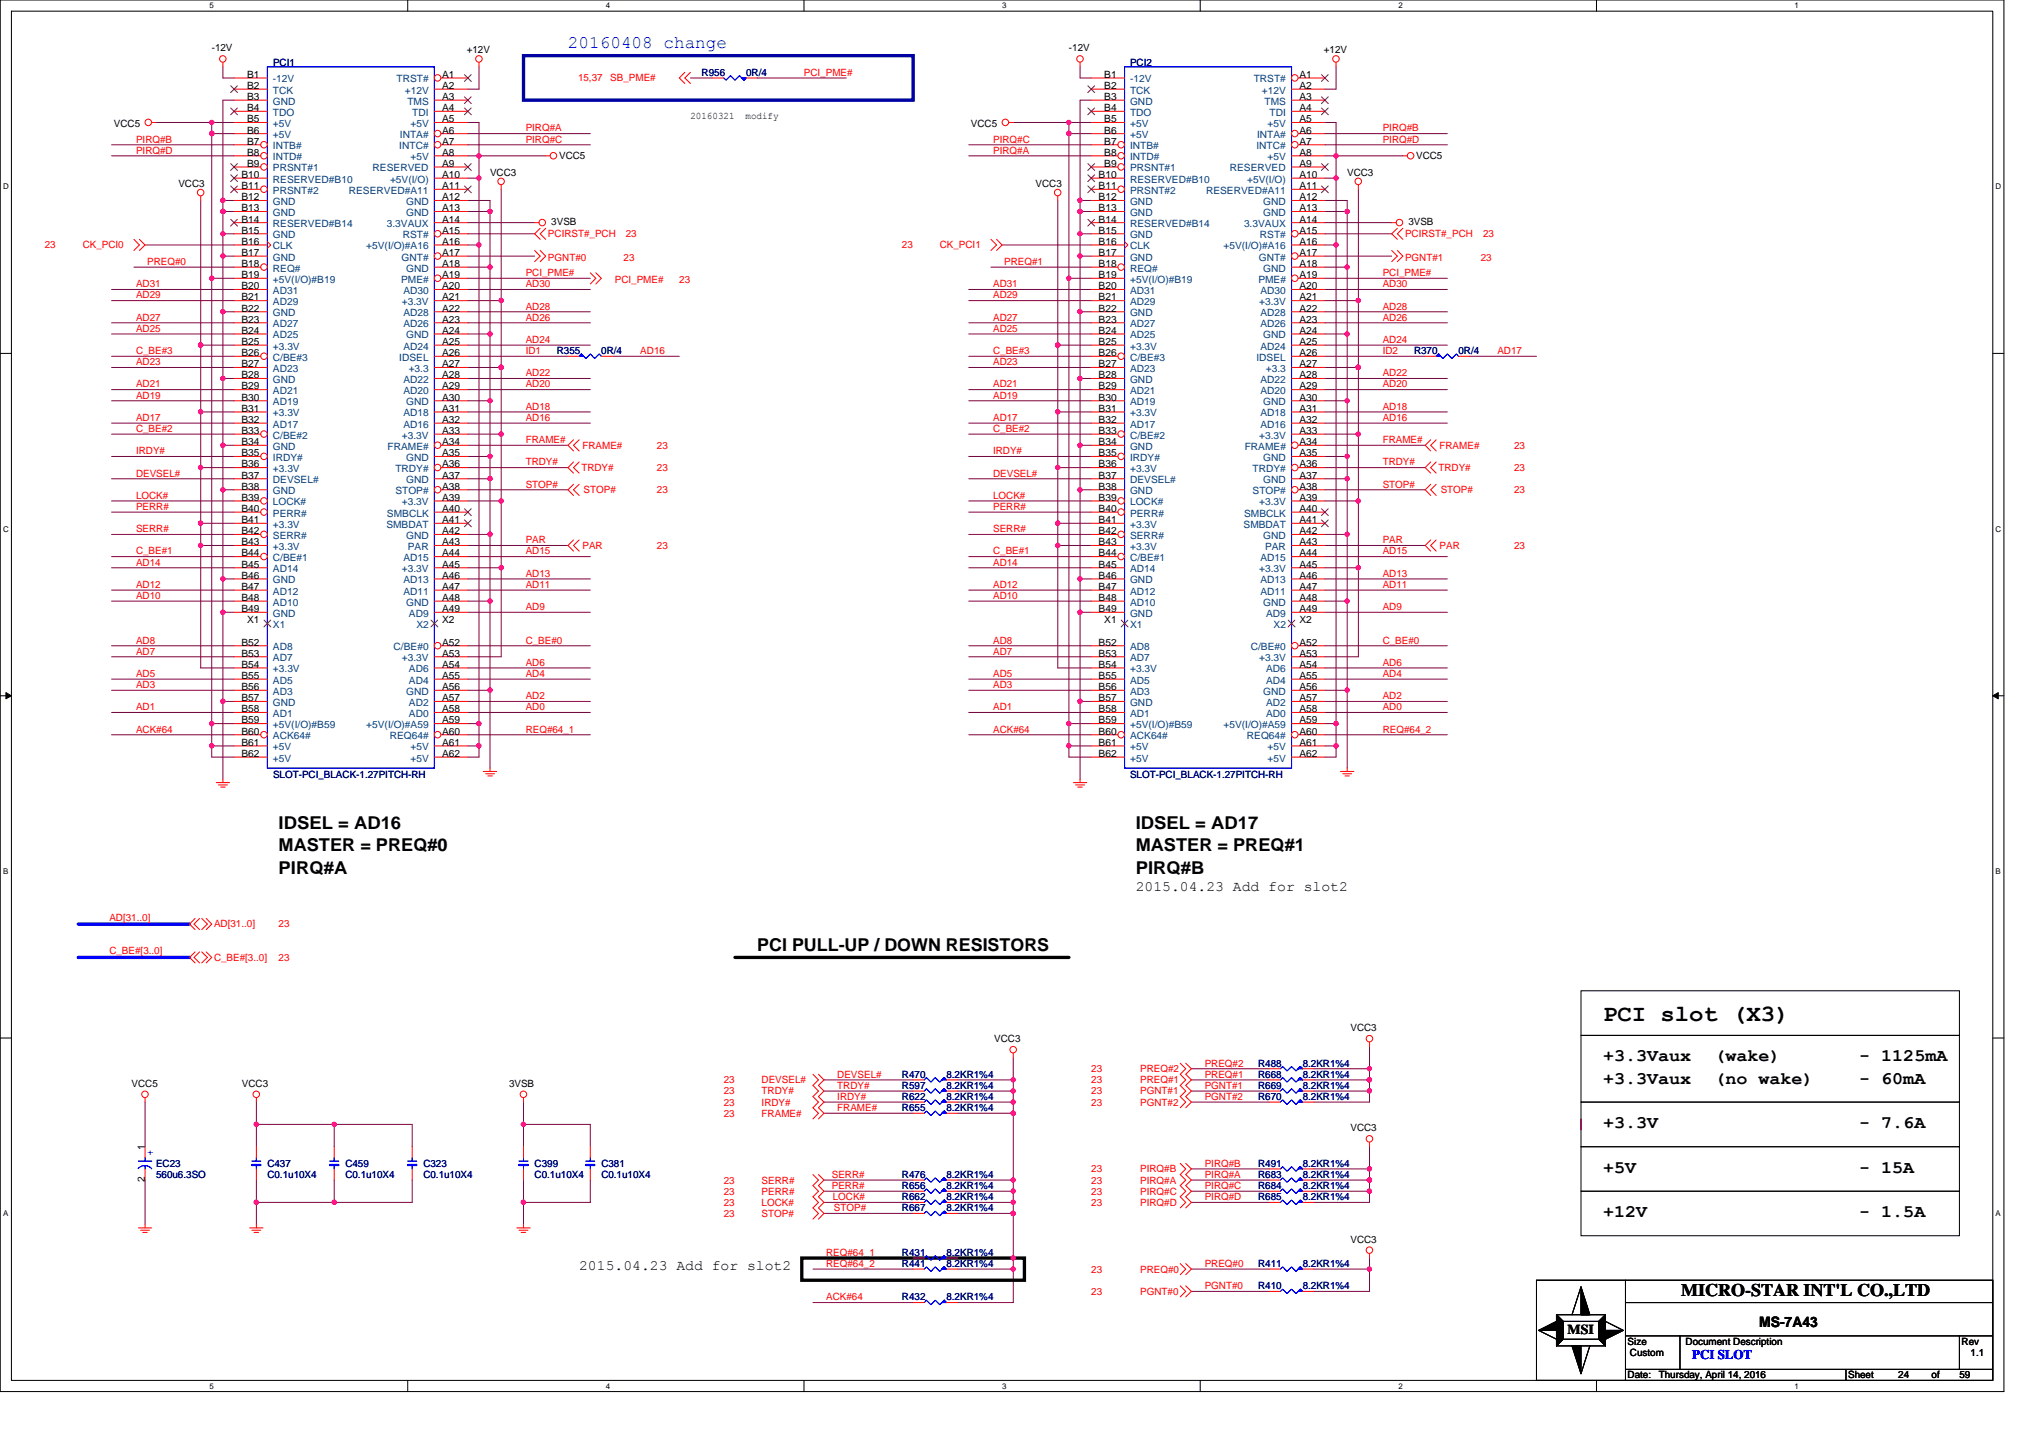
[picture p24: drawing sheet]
<svg xmlns="http://www.w3.org/2000/svg" width="297mm" height="210mm" viewBox="0 0 297 210" stroke-linecap="round" stroke-linejoin="round" font-family="sans-serif">
<defs><g id="words">
<text font-size="3.4" x="234.1" y="149.1">PCI slot (X3)</text>
<text font-size="2.6" fill="#00f" x="82.9" y="7">20160408 change</text>
<g font-size="2.6">
<text x="40.7" y="121.1">IDSEL = AD16</text>
<text x="40.7" y="124.3">MASTER = PREQ#0</text>
<text x="165.9" y="121.1">IDSEL = AD17</text>
<text x="165.9" y="124.3">MASTER = PREQ#1</text>
<text x="40.7" y="127.6">PIRQ#A</text>
<text x="165.9" y="127.6">PIRQ#B</text>
<text x="110.6" y="138.9">PCI PULL-UP / DOWN RESISTORS</text>
<text x="234.1" y="155">+3.3Vaux</text>
<text x="250.4" y="155">(wake)</text>
<text x="271.5" y="155">- 1125mA</text>
<text x="234.1" y="158.2">+3.3Vaux</text>
<text x="250.4" y="158.2">(no wake)</text>
<text x="271.5" y="158.2">- 60mA</text>
<text x="234.1" y="164.7">+3.3V</text>
<text x="271.5" y="164.7">- 7.6A</text>
<text x="234.1" y="171.2">+5V</text>
<text x="271.5" y="171.2">- 15A</text>
<text x="234.1" y="177.7">+12V</text>
<text x="271.5" y="177.7">- 1.5A</text>
<text x="245.5" y="189.3">MICRO-STAR INT'L CO.,LTD</text>
</g>
<g font-size="2.1">
<text x="165.9" y="130.1">2015.04.23 Add for slot2</text>
<text x="84.6" y="185.4">2015.04.23 Add for slot2</text>
<text x="256.9" y="193.8">MS-7A43</text>
</g>
<text font-size="2" x="228.9" y="194.8">MSI</text>
<text font-size="1.9" fill="#00f" x="247.1" y="198.5">PCI SLOT</text>
<g font-size="1.5">
<text x="30.9" y="7.5">-12V</text>
<text x="36.1" y="11.4">B1</text>
<text x="64.6" y="11.4">A1</text>
<text x="68.2" y="7.8">+12V</text>
<text x="156.1" y="7.5">-12V</text>
<text x="161.3" y="11.4">B1</text>
<text x="189.8" y="11.4">A1</text>
<text x="193.3" y="7.8">+12V</text>
<text x="36.1" y="13">B2</text>
<text x="36.1" y="14.6">B3</text>
<text x="36.1" y="16.2">B4</text>
<text x="36.1" y="17.9">B5</text>
<text x="64.6" y="16.2">A4</text>
<text x="64.6" y="13">A2</text>
<text x="64.6" y="14.6">A3</text>
<text x="64.6" y="17.9">A5</text>
<text x="100.8" y="17.4">20160321</text>
<text x="108.9" y="17.4">modify</text>
<text x="161.3" y="13">B2</text>
<text x="161.3" y="14.6">B3</text>
<text x="161.3" y="16.2">B4</text>
<text x="161.3" y="17.9">B5</text>
<text x="189.8" y="16.2">A4</text>
<text x="189.8" y="13">A2</text>
<text x="189.8" y="14.6">A3</text>
<text x="189.8" y="17.9">A5</text>
<text x="16.6" y="18.5">VCC5</text>
<text x="36.1" y="19.5">B6</text>
<text x="36.1" y="21.1">B7</text>
<text x="36.1" y="22.7">B8</text>
<text x="64.6" y="19.5">A6</text>
<text x="64.6" y="21.1">A7</text>
<text x="64.6" y="22.7">A8</text>
<text x="81.7" y="23.3">VCC5</text>
<text x="141.8" y="18.5">VCC5</text>
<text x="161.3" y="19.5">B6</text>
<text x="161.3" y="21.1">B7</text>
<text x="161.3" y="22.7">B8</text>
<text x="189.8" y="19.5">A6</text>
<text x="189.8" y="21.1">A7</text>
<text x="189.8" y="22.7">A8</text>
<text x="206.8" y="23.3">VCC5</text>
<text x="26.1" y="27.3">VCC3</text>
<text x="35.3" y="26">B10</text>
<text x="35.3" y="27.6">B11</text>
<text x="35.3" y="29.3">B12</text>
<text x="36.1" y="24.4">B9</text>
<text x="64.6" y="27.6">A11</text>
<text x="64.6" y="26">A10</text>
<text x="64.6" y="24.4">A9</text>
<text x="64.6" y="29.3">A12</text>
<text x="71.6" y="25.7">VCC3</text>
<text x="151.2" y="27.3">VCC3</text>
<text x="160.4" y="26">B10</text>
<text x="160.4" y="27.6">B11</text>
<text x="160.4" y="29.3">B12</text>
<text x="161.3" y="24.4">B9</text>
<text x="189.8" y="27.6">A11</text>
<text x="189.8" y="26">A10</text>
<text x="189.8" y="24.4">A9</text>
<text x="189.8" y="29.3">A12</text>
<text x="196.7" y="25.7">VCC3</text>
<text x="35.3" y="30.9">B13</text>
<text x="35.3" y="32.5">B14</text>
<text x="35.3" y="34.1">B15</text>
<text x="35.3" y="35.8">B16</text>
<text x="64.6" y="35.8">A16</text>
<text x="64.6" y="32.5">A14</text>
<text x="64.6" y="34.1">A15</text>
<text x="64.6" y="30.9">A13</text>
<text x="80.5" y="32.9">3VSB</text>
<text x="160.4" y="30.9">B13</text>
<text x="160.4" y="32.5">B14</text>
<text x="160.4" y="34.1">B15</text>
<text x="160.4" y="35.8">B16</text>
<text x="189.8" y="35.8">A16</text>
<text x="189.8" y="32.5">A14</text>
<text x="189.8" y="34.1">A15</text>
<text x="189.8" y="30.9">A13</text>
<text x="205.7" y="32.9">3VSB</text>
<text x="35.3" y="37.4">B17</text>
<text x="35.3" y="39">B18</text>
<text x="35.3" y="40.6">B19</text>
<text x="64.6" y="37.4">A17</text>
<text x="64.6" y="40.6">A19</text>
<text x="64.6" y="39">A18</text>
<text x="160.4" y="37.4">B17</text>
<text x="160.4" y="39">B18</text>
<text x="160.4" y="40.6">B19</text>
<text x="189.8" y="37.4">A17</text>
<text x="189.8" y="40.6">A19</text>
<text x="189.8" y="39">A18</text>
<text x="35.3" y="42.2">B20</text>
<text x="35.3" y="43.9">B21</text>
<text x="35.3" y="45.5">B22</text>
<text x="35.3" y="47.1">B23</text>
<text x="64.6" y="42.2">A20</text>
<text x="64.6" y="45.5">A22</text>
<text x="64.6" y="47.1">A23</text>
<text x="64.6" y="43.9">A21</text>
<text x="160.4" y="42.2">B20</text>
<text x="160.4" y="43.9">B21</text>
<text x="160.4" y="45.5">B22</text>
<text x="160.4" y="47.1">B23</text>
<text x="189.8" y="42.2">A20</text>
<text x="189.8" y="45.5">A22</text>
<text x="189.8" y="47.1">A23</text>
<text x="189.8" y="43.9">A21</text>
<text x="35.3" y="48.7">B24</text>
<text x="35.3" y="50.4">B25</text>
<text x="35.3" y="52">B26</text>
<text x="35.3" y="53.6">B27</text>
<text x="64.6" y="53.6">A27</text>
<text x="64.6" y="50.4">A25</text>
<text x="64.6" y="52">A26</text>
<text x="64.6" y="48.7">A24</text>
<text x="160.4" y="48.7">B24</text>
<text x="160.4" y="50.4">B25</text>
<text x="160.4" y="52">B26</text>
<text x="160.4" y="53.6">B27</text>
<text x="189.8" y="53.6">A27</text>
<text x="189.8" y="50.4">A25</text>
<text x="189.8" y="52">A26</text>
<text x="189.8" y="48.7">A24</text>
<text x="35.3" y="55.2">B28</text>
<text x="35.3" y="56.9">B29</text>
<text x="35.3" y="58.5">B30</text>
<text x="64.6" y="55.2">A28</text>
<text x="64.6" y="56.9">A29</text>
<text x="64.6" y="58.5">A30</text>
<text x="160.4" y="55.2">B28</text>
<text x="160.4" y="56.9">B29</text>
<text x="160.4" y="58.5">B30</text>
<text x="189.8" y="55.2">A28</text>
<text x="189.8" y="56.9">A29</text>
<text x="189.8" y="58.5">A30</text>
<text x="35.3" y="60.1">B31</text>
<text x="35.3" y="61.8">B32</text>
<text x="35.3" y="63.4">B33</text>
<text x="35.3" y="65">B34</text>
<text x="64.6" y="65">A34</text>
<text x="64.6" y="60.1">A31</text>
<text x="64.6" y="61.8">A32</text>
<text x="64.6" y="63.4">A33</text>
<text x="160.4" y="60.1">B31</text>
<text x="160.4" y="61.8">B32</text>
<text x="160.4" y="63.4">B33</text>
<text x="160.4" y="65">B34</text>
<text x="189.8" y="65">A34</text>
<text x="189.8" y="60.1">A31</text>
<text x="189.8" y="61.8">A32</text>
<text x="189.8" y="63.4">A33</text>
<text x="35.3" y="66.6">B35</text>
<text x="35.3" y="68.3">B36</text>
<text x="35.3" y="69.9">B37</text>
<text x="35.3" y="71.5">B38</text>
<text x="64.6" y="68.3">A36</text>
<text x="64.6" y="71.5">A38</text>
<text x="64.6" y="66.6">A35</text>
<text x="64.6" y="69.9">A37</text>
<text x="160.4" y="66.6">B35</text>
<text x="160.4" y="68.3">B36</text>
<text x="160.4" y="69.9">B37</text>
<text x="160.4" y="71.5">B38</text>
<text x="189.8" y="68.3">A36</text>
<text x="189.8" y="71.5">A38</text>
<text x="189.8" y="66.6">A35</text>
<text x="189.8" y="69.9">A37</text>
<text x="35.3" y="73.1">B39</text>
<text x="35.3" y="74.8">B40</text>
<text x="35.3" y="76.4">B41</text>
<text x="64.6" y="74.8">A40</text>
<text x="64.6" y="76.4">A41</text>
<text x="64.6" y="73.1">A39</text>
<text x="160.4" y="73.1">B39</text>
<text x="160.4" y="74.8">B40</text>
<text x="160.4" y="76.4">B41</text>
<text x="189.8" y="74.8">A40</text>
<text x="189.8" y="76.4">A41</text>
<text x="189.8" y="73.1">A39</text>
<text x="35.3" y="78">B42</text>
<text x="35.3" y="79.6">B43</text>
<text x="35.3" y="81.3">B44</text>
<text x="35.3" y="82.9">B45</text>
<text x="64.6" y="81.3">A44</text>
<text x="64.6" y="79.6">A43</text>
<text x="64.6" y="78">A42</text>
<text x="64.6" y="82.9">A45</text>
<text x="160.4" y="78">B42</text>
<text x="160.4" y="79.6">B43</text>
<text x="160.4" y="81.3">B44</text>
<text x="160.4" y="82.9">B45</text>
<text x="189.8" y="81.3">A44</text>
<text x="189.8" y="79.6">A43</text>
<text x="189.8" y="78">A42</text>
<text x="189.8" y="82.9">A45</text>
<text x="35.3" y="84.5">B46</text>
<text x="35.3" y="86.1">B47</text>
<text x="35.3" y="87.8">B48</text>
<text x="35.3" y="89.4">B49</text>
<text x="64.6" y="84.5">A46</text>
<text x="64.6" y="86.1">A47</text>
<text x="64.6" y="89.4">A49</text>
<text x="64.6" y="87.8">A48</text>
<text x="160.4" y="84.5">B46</text>
<text x="160.4" y="86.1">B47</text>
<text x="160.4" y="87.8">B48</text>
<text x="160.4" y="89.4">B49</text>
<text x="189.8" y="84.5">A46</text>
<text x="189.8" y="86.1">A47</text>
<text x="189.8" y="89.4">A49</text>
<text x="189.8" y="87.8">A48</text>
<text x="35.3" y="94.3">B52</text>
<text x="35.3" y="95.9">B53</text>
<text x="36.1" y="91">X1</text>
<text x="64.6" y="94.3">A52</text>
<text x="64.6" y="91">X2</text>
<text x="64.6" y="95.9">A53</text>
<text x="160.4" y="94.3">B52</text>
<text x="160.4" y="95.9">B53</text>
<text x="161.3" y="91">X1</text>
<text x="189.8" y="94.3">A52</text>
<text x="189.8" y="91">X2</text>
<text x="189.8" y="95.9">A53</text>
<text x="35.3" y="97.5">B54</text>
<text x="35.3" y="99.1">B55</text>
<text x="35.3" y="100.8">B56</text>
<text x="64.6" y="97.5">A54</text>
<text x="64.6" y="99.1">A55</text>
<text x="64.6" y="100.8">A56</text>
<text x="160.4" y="97.5">B54</text>
<text x="160.4" y="99.1">B55</text>
<text x="160.4" y="100.8">B56</text>
<text x="189.8" y="97.5">A54</text>
<text x="189.8" y="99.1">A55</text>
<text x="189.8" y="100.8">A56</text>
<text x="35.3" y="102.4">B57</text>
<text x="35.3" y="104">B58</text>
<text x="35.3" y="105.6">B59</text>
<text x="35.3" y="107.3">B60</text>
<text x="64.6" y="105.6">A59</text>
<text x="64.6" y="102.4">A57</text>
<text x="64.6" y="104">A58</text>
<text x="64.6" y="107.3">A60</text>
<text x="160.4" y="102.4">B57</text>
<text x="160.4" y="104">B58</text>
<text x="160.4" y="105.6">B59</text>
<text x="160.4" y="107.3">B60</text>
<text x="189.8" y="105.6">A59</text>
<text x="189.8" y="102.4">A57</text>
<text x="189.8" y="104">A58</text>
<text x="189.8" y="107.3">A60</text>
<text x="35.3" y="108.9">B61</text>
<text x="35.3" y="110.5">B62</text>
<text x="64.6" y="108.9">A61</text>
<text x="64.6" y="110.5">A62</text>
<text x="160.4" y="108.9">B61</text>
<text x="160.4" y="110.5">B62</text>
<text x="189.8" y="108.9">A61</text>
<text x="189.8" y="110.5">A62</text>
<text x="145.2" y="152.2">VCC3</text>
<text x="197.2" y="150.5">VCC3</text>
<text x="19.2" y="158.7">VCC5</text>
<text x="35.3" y="158.7">VCC3</text>
<text x="74.3" y="158.7">3VSB</text>
<text x="21.2" y="167.9" transform="rotate(-90 21.2 167.9)">1</text>
<text x="197.2" y="165.2">VCC3</text>
<text x="21.2" y="172.7" transform="rotate(-90 21.2 172.7)">2</text>
<text x="197.2" y="181.4">VCC3</text>
<text x="237.7" y="196.4">Size</text>
<text x="246.2" y="196.4">Document Description</text>
<text x="286.5" y="196.4">Rev</text>
<text x="237.7" y="201.3">Date:</text>
<text x="238" y="198">Custom</text>
<text x="242.2" y="201.3">Thursday, April 14, 2016</text>
<text x="269.9" y="201.3">Sheet</text>
<text x="277.2" y="201.3">24</text>
<text x="282.1" y="201.3">of</text>
<text x="286.1" y="201.3">59</text>
<text x="287.8" y="198">1.1</text>
</g>
<g font-size="1.5" fill="#000080">
<text x="39.9" y="9.6">PCI1</text>
<text x="102.5" y="11.1">R956</text>
<text x="109" y="11.1">0R/4</text>
<text x="165" y="9.6">PCI2</text>
<text x="81.3" y="51.7">R355</text>
<text x="87.8" y="51.7">0R/4</text>
<text x="206.5" y="51.7">R370</text>
<text x="213" y="51.7">0R/4</text>
<text x="39.9" y="113.6">SLOT-PCI_BLACK-1.27PITCH-RH</text>
<text x="165" y="113.6">SLOT-PCI_BLACK-1.27PITCH-RH</text>
<text x="183.7" y="155.7">R488</text>
<text x="190.2" y="155.7">8.2KR1%4</text>
<text x="131.7" y="160.6">R622</text>
<text x="131.7" y="157.4">R470</text>
<text x="131.7" y="159">R597</text>
<text x="138.2" y="160.6">8.2KR1%4</text>
<text x="138.2" y="157.4">8.2KR1%4</text>
<text x="138.2" y="159">8.2KR1%4</text>
<text x="183.7" y="157.4">R668</text>
<text x="183.7" y="160.6">R670</text>
<text x="183.7" y="159">R669</text>
<text x="190.2" y="157.4">8.2KR1%4</text>
<text x="190.2" y="160.6">8.2KR1%4</text>
<text x="190.2" y="159">8.2KR1%4</text>
<text x="131.7" y="162.2">R655</text>
<text x="138.2" y="162.2">8.2KR1%4</text>
<text x="22.8" y="170.4">EC23</text>
<text x="22.8" y="172">560u6.3SO</text>
<text x="39" y="170.4">C437</text>
<text x="39" y="172">C0.1u10X4</text>
<text x="50.4" y="170.4">C459</text>
<text x="50.4" y="172">C0.1u10X4</text>
<text x="61.8" y="170.4">C323</text>
<text x="61.8" y="172">C0.1u10X4</text>
<text x="78.1" y="170.4">C399</text>
<text x="78.1" y="172">C0.1u10X4</text>
<text x="87.8" y="170.4">C381</text>
<text x="87.8" y="172">C0.1u10X4</text>
<text x="131.7" y="172">R476</text>
<text x="131.7" y="173.6">R656</text>
<text x="138.2" y="172">8.2KR1%4</text>
<text x="138.2" y="173.6">8.2KR1%4</text>
<text x="183.7" y="170.4">R491</text>
<text x="183.7" y="172">R683</text>
<text x="183.7" y="173.6">R684</text>
<text x="190.2" y="170.4">8.2KR1%4</text>
<text x="190.2" y="172">8.2KR1%4</text>
<text x="190.2" y="173.6">8.2KR1%4</text>
<text x="131.7" y="176.9">R667</text>
<text x="131.7" y="175.3">R662</text>
<text x="138.2" y="176.9">8.2KR1%4</text>
<text x="138.2" y="175.3">8.2KR1%4</text>
<text x="183.7" y="175.3">R685</text>
<text x="190.2" y="175.3">8.2KR1%4</text>
<text x="131.7" y="185">R441</text>
<text x="131.7" y="183.4">R431</text>
<text x="138.2" y="185">8.2KR1%4</text>
<text x="138.2" y="183.4">8.2KR1%4</text>
<text x="183.7" y="185">R411</text>
<text x="190.2" y="185">8.2KR1%4</text>
<text x="131.7" y="189.9">R432</text>
<text x="138.2" y="189.9">8.2KR1%4</text>
<text x="183.7" y="188.3">R410</text>
<text x="190.2" y="188.3">8.2KR1%4</text>
</g>
<g font-size="1.5" fill="#f00">
<text x="84.4" y="11.9">15,37</text>
<text x="89.1" y="11.9">SB_PME#</text>
<text x="117.4" y="11.1">PCI_PME#</text>
<text x="19.9" y="22.4">PIRQ#D</text>
<text x="19.9" y="20.8">PIRQ#B</text>
<text x="76.8" y="19.2">PIRQ#A</text>
<text x="76.8" y="20.8">PIRQ#C</text>
<text x="145" y="22.4">PIRQ#A</text>
<text x="145" y="20.8">PIRQ#C</text>
<text x="201.9" y="19.2">PIRQ#B</text>
<text x="201.9" y="20.8">PIRQ#D</text>
<text x="80" y="34.6">PCIRST#_PCH</text>
<text x="91.4" y="34.6">23</text>
<text x="205.2" y="34.6">PCIRST#_PCH</text>
<text x="216.6" y="34.6">23</text>
<text x="6.5" y="36.3">23</text>
<text x="12.1" y="36.3">CK_PCI0</text>
<text x="19.9" y="42">AD31</text>
<text x="21.5" y="38.7">PREQ#0</text>
<text x="76.8" y="40.3">PCI_PME#</text>
<text x="76.8" y="42">AD30</text>
<text x="80" y="38.1">PGNT#0</text>
<text x="89.8" y="41.3">PCI_PME#</text>
<text x="91.1" y="38.1">23</text>
<text x="99.2" y="41.3">23</text>
<text x="131.7" y="36.3">23</text>
<text x="137.2" y="36.3">CK_PCI1</text>
<text x="145" y="42">AD31</text>
<text x="146.7" y="38.7">PREQ#1</text>
<text x="201.9" y="40.3">PCI_PME#</text>
<text x="201.9" y="42">AD30</text>
<text x="205.2" y="38.1">PGNT#1</text>
<text x="216.3" y="38.1">23</text>
<text x="19.9" y="43.6">AD29</text>
<text x="19.9" y="46.8">AD27</text>
<text x="76.8" y="46.8">AD26</text>
<text x="76.8" y="45.2">AD28</text>
<text x="145" y="43.6">AD29</text>
<text x="145" y="46.8">AD27</text>
<text x="201.9" y="46.8">AD26</text>
<text x="201.9" y="45.2">AD28</text>
<text x="19.9" y="51.7">C_BE#3</text>
<text x="19.9" y="53.3">AD23</text>
<text x="19.9" y="48.5">AD25</text>
<text x="76.8" y="51.7">ID1</text>
<text x="76.8" y="50.1">AD24</text>
<text x="93.5" y="51.7">AD16</text>
<text x="145" y="51.7">C_BE#3</text>
<text x="145" y="53.3">AD23</text>
<text x="145" y="48.5">AD25</text>
<text x="201.9" y="51.7">ID2</text>
<text x="201.9" y="50.1">AD24</text>
<text x="218.7" y="51.7">AD17</text>
<text x="19.9" y="56.6">AD21</text>
<text x="19.9" y="58.2">AD19</text>
<text x="76.8" y="54.9">AD22</text>
<text x="76.8" y="56.6">AD20</text>
<text x="76.8" y="59.8">AD18</text>
<text x="145" y="56.6">AD21</text>
<text x="145" y="58.2">AD19</text>
<text x="201.9" y="54.9">AD22</text>
<text x="201.9" y="56.6">AD20</text>
<text x="201.9" y="59.8">AD18</text>
<text x="19.9" y="63.1">C_BE#2</text>
<text x="19.9" y="61.5">AD17</text>
<text x="76.8" y="61.5">AD16</text>
<text x="76.8" y="64.7">FRAME#</text>
<text x="85.1" y="65.5">FRAME#</text>
<text x="95.9" y="65.5">23</text>
<text x="145" y="63.1">C_BE#2</text>
<text x="145" y="61.5">AD17</text>
<text x="201.9" y="61.5">AD16</text>
<text x="201.9" y="64.7">FRAME#</text>
<text x="210.2" y="65.5">FRAME#</text>
<text x="221.1" y="65.5">23</text>
<text x="19.9" y="69.6">DEVSEL#</text>
<text x="19.9" y="66.3">IRDY#</text>
<text x="76.8" y="71.2">STOP#</text>
<text x="76.8" y="68">TRDY#</text>
<text x="84.9" y="68.8">TRDY#</text>
<text x="95.9" y="68.8">23</text>
<text x="145" y="69.6">DEVSEL#</text>
<text x="145" y="66.3">IRDY#</text>
<text x="201.9" y="71.2">STOP#</text>
<text x="201.9" y="68">TRDY#</text>
<text x="210.1" y="68.8">TRDY#</text>
<text x="221.1" y="68.8">23</text>
<text x="19.9" y="72.8">LOCK#</text>
<text x="19.9" y="74.5">PERR#</text>
<text x="19.9" y="77.7">SERR#</text>
<text x="85.2" y="72">STOP#</text>
<text x="95.9" y="72">23</text>
<text x="145" y="72.8">LOCK#</text>
<text x="145" y="74.5">PERR#</text>
<text x="145" y="77.7">SERR#</text>
<text x="210.4" y="72">STOP#</text>
<text x="221.1" y="72">23</text>
<text x="19.9" y="81">C_BE#1</text>
<text x="19.9" y="82.6">AD14</text>
<text x="76.8" y="79.3">PAR</text>
<text x="76.8" y="81">AD15</text>
<text x="85.1" y="80.2">PAR</text>
<text x="95.9" y="80.2">23</text>
<text x="145" y="81">C_BE#1</text>
<text x="145" y="82.6">AD14</text>
<text x="201.9" y="79.3">PAR</text>
<text x="201.9" y="81">AD15</text>
<text x="210.2" y="80.2">PAR</text>
<text x="221.1" y="80.2">23</text>
<text x="19.9" y="85.9">AD12</text>
<text x="19.9" y="87.5">AD10</text>
<text x="76.8" y="89.1">AD9</text>
<text x="76.8" y="84.2">AD13</text>
<text x="76.8" y="85.9">AD11</text>
<text x="145" y="85.9">AD12</text>
<text x="145" y="87.5">AD10</text>
<text x="201.9" y="89.1">AD9</text>
<text x="201.9" y="84.2">AD13</text>
<text x="201.9" y="85.9">AD11</text>
<text x="19.9" y="94">AD8</text>
<text x="19.9" y="95.6">AD7</text>
<text x="76.8" y="94">C_BE#0</text>
<text x="145" y="94">AD8</text>
<text x="145" y="95.6">AD7</text>
<text x="201.9" y="94">C_BE#0</text>
<text x="19.9" y="100.5">AD3</text>
<text x="19.9" y="98.8">AD5</text>
<text x="76.8" y="97.2">AD6</text>
<text x="76.8" y="98.8">AD4</text>
<text x="145" y="100.5">AD3</text>
<text x="145" y="98.8">AD5</text>
<text x="201.9" y="97.2">AD6</text>
<text x="201.9" y="98.8">AD4</text>
<text x="19.9" y="107">ACK#64</text>
<text x="19.9" y="103.7">AD1</text>
<text x="76.8" y="107">REQ#64_1</text>
<text x="76.8" y="102.1">AD2</text>
<text x="76.8" y="103.7">AD0</text>
<text x="145" y="107">ACK#64</text>
<text x="145" y="103.7">AD1</text>
<text x="201.9" y="107">REQ#64_2</text>
<text x="201.9" y="102.1">AD2</text>
<text x="201.9" y="103.7">AD0</text>
<text x="16" y="134.5">AD[31..0]</text>
<text x="31.3" y="135.4">AD[31..0]</text>
<text x="40.7" y="135.4">23</text>
<text x="16" y="139.3">C_BE#[3..0]</text>
<text x="31.3" y="140.3">C_BE#[3..0]</text>
<text x="40.7" y="140.3">23</text>
<text x="175.9" y="155.7">PREQ#2</text>
<text x="105.7" y="161.4">23</text>
<text x="105.7" y="159.8">23</text>
<text x="105.7" y="158.2">23</text>
<text x="111.2" y="161.4">IRDY#</text>
<text x="111.2" y="159.8">TRDY#</text>
<text x="111.2" y="158.2">DEVSEL#</text>
<text x="122.3" y="159">TRDY#</text>
<text x="122.3" y="157.4">DEVSEL#</text>
<text x="122.3" y="160.6">IRDY#</text>
<text x="159.4" y="156.6">23</text>
<text x="159.4" y="158.2">23</text>
<text x="159.4" y="159.8">23</text>
<text x="159.4" y="161.4">23</text>
<text x="166.5" y="156.6">PREQ#2</text>
<text x="166.5" y="158.2">PREQ#1</text>
<text x="166.5" y="159.8">PGNT#1</text>
<text x="166.5" y="161.4">PGNT#2</text>
<text x="175.9" y="157.4">PREQ#1</text>
<text x="175.9" y="159">PGNT#1</text>
<text x="175.9" y="160.6">PGNT#2</text>
<text x="105.7" y="163.1">23</text>
<text x="111.2" y="163.1">FRAME#</text>
<text x="122.3" y="162.2">FRAME#</text>
<text x="105.7" y="172.8">23</text>
<text x="111.2" y="172.8">SERR#</text>
<text x="121.5" y="172">SERR#</text>
<text x="121.5" y="173.6">PERR#</text>
<text x="159.4" y="172.8">23</text>
<text x="159.4" y="171.2">23</text>
<text x="166.5" y="172.8">PIRQ#A</text>
<text x="166.5" y="171.2">PIRQ#B</text>
<text x="175.9" y="172">PIRQ#A</text>
<text x="175.9" y="170.4">PIRQ#B</text>
<text x="175.9" y="173.6">PIRQ#C</text>
<text x="105.7" y="176.1">23</text>
<text x="105.7" y="177.7">23</text>
<text x="105.7" y="174.4">23</text>
<text x="111.2" y="176.1">LOCK#</text>
<text x="111.2" y="177.7">STOP#</text>
<text x="111.2" y="174.4">PERR#</text>
<text x="121.6" y="175.3">LOCK#</text>
<text x="121.8" y="176.9">STOP#</text>
<text x="159.4" y="174.4">23</text>
<text x="159.4" y="176.1">23</text>
<text x="166.5" y="174.4">PIRQ#C</text>
<text x="166.5" y="176.1">PIRQ#D</text>
<text x="175.9" y="175.3">PIRQ#D</text>
<text x="120.6" y="183.4">REQ#64_1</text>
<text x="120.6" y="185">REQ#64_2</text>
<text x="159.4" y="185.8">23</text>
<text x="166.5" y="185.8">PREQ#0</text>
<text x="175.9" y="185">PREQ#0</text>
<text x="120.6" y="189.9">ACK#64</text>
<text x="159.4" y="189.1">23</text>
<text x="166.5" y="189.1">PGNT#0</text>
<text x="175.9" y="188.3">PGNT#0</text>
</g>
<g font-size="1.5" fill="#004080">
<text x="39.9" y="12">-12V</text>
<text x="39.9" y="13.7">TCK</text>
<text x="39.9" y="15.3">GND</text>
<text x="39.9" y="16.9">TDO</text>
<text x="57.9" y="12">TRST#</text>
<text x="59.1" y="13.7">+12V</text>
<text x="59.5" y="15.3">TMS</text>
<text x="60.2" y="16.9">TDI</text>
<text x="165" y="12">-12V</text>
<text x="165" y="13.7">TCK</text>
<text x="165" y="15.3">GND</text>
<text x="165" y="16.9">TDO</text>
<text x="183.1" y="12">TRST#</text>
<text x="184.3" y="13.7">+12V</text>
<text x="184.7" y="15.3">TMS</text>
<text x="185.4" y="16.9">TDI</text>
<text x="39.9" y="18.5">+5V</text>
<text x="39.9" y="20.2">+5V</text>
<text x="39.9" y="21.8">INTB#</text>
<text x="39.9" y="23.4">INTD#</text>
<text x="58.3" y="21.8">INTC#</text>
<text x="58.4" y="20.2">INTA#</text>
<text x="59.9" y="18.5">+5V</text>
<text x="59.9" y="23.4">+5V</text>
<text x="165" y="18.5">+5V</text>
<text x="165" y="20.2">+5V</text>
<text x="165" y="21.8">INTB#</text>
<text x="165" y="23.4">INTD#</text>
<text x="183.5" y="21.8">INTC#</text>
<text x="183.6" y="20.2">INTA#</text>
<text x="185.1" y="18.5">+5V</text>
<text x="185.1" y="23.4">+5V</text>
<text x="39.9" y="25">PRSNT#1</text>
<text x="39.9" y="26.7">RESERVED#B10</text>
<text x="39.9" y="28.3">PRSNT#2</text>
<text x="39.9" y="29.9">GND</text>
<text x="50.9" y="28.3">RESERVED#A11</text>
<text x="54.4" y="25">RESERVED</text>
<text x="57" y="26.7">+5V(I/O)</text>
<text x="59.3" y="29.9">GND</text>
<text x="165" y="25">PRSNT#1</text>
<text x="165" y="26.7">RESERVED#B10</text>
<text x="165" y="28.3">PRSNT#2</text>
<text x="165" y="29.9">GND</text>
<text x="176.1" y="28.3">RESERVED#A11</text>
<text x="179.6" y="25">RESERVED</text>
<text x="182.1" y="26.7">+5V(I/O)</text>
<text x="184.5" y="29.9">GND</text>
<text x="39.9" y="31.5">GND</text>
<text x="39.9" y="33.2">RESERVED#B14</text>
<text x="39.9" y="34.8">GND</text>
<text x="56.5" y="33.2">3.3VAUX</text>
<text x="58.8" y="34.8">RST#</text>
<text x="59.3" y="31.5">GND</text>
<text x="165" y="31.5">GND</text>
<text x="165" y="33.2">RESERVED#B14</text>
<text x="165" y="34.8">GND</text>
<text x="181.7" y="33.2">3.3VAUX</text>
<text x="184" y="34.8">RST#</text>
<text x="184.5" y="31.5">GND</text>
<text x="39.9" y="36.4">CLK</text>
<text x="39.9" y="38.1">GND</text>
<text x="39.9" y="39.7">REQ#</text>
<text x="39.9" y="41.3">+5V(I/O)#B19</text>
<text x="53.5" y="36.4">+5V(I/O)#A16</text>
<text x="58.6" y="41.3">PME#</text>
<text x="58.6" y="38.1">GNT#</text>
<text x="59.3" y="39.7">GND</text>
<text x="165" y="36.4">CLK</text>
<text x="165" y="38.1">GND</text>
<text x="165" y="39.7">REQ#</text>
<text x="165" y="41.3">+5V(I/O)#B19</text>
<text x="178.7" y="36.4">+5V(I/O)#A16</text>
<text x="183.8" y="41.3">PME#</text>
<text x="183.8" y="38.1">GNT#</text>
<text x="184.5" y="39.7">GND</text>
<text x="39.9" y="42.9">AD31</text>
<text x="39.9" y="44.6">AD29</text>
<text x="39.9" y="46.2">GND</text>
<text x="39.9" y="47.8">AD27</text>
<text x="58.7" y="44.6">+3.3V</text>
<text x="58.9" y="42.9">AD30</text>
<text x="58.9" y="46.2">AD28</text>
<text x="58.9" y="47.8">AD26</text>
<text x="165" y="42.9">AD31</text>
<text x="165" y="44.6">AD29</text>
<text x="165" y="46.2">GND</text>
<text x="165" y="47.8">AD27</text>
<text x="183.9" y="44.6">+3.3V</text>
<text x="184.1" y="42.9">AD30</text>
<text x="184.1" y="46.2">AD28</text>
<text x="184.1" y="47.8">AD26</text>
<text x="39.9" y="49.4">AD25</text>
<text x="39.9" y="51.1">+3.3V</text>
<text x="39.9" y="52.7">C/BE#3</text>
<text x="58.3" y="52.7">IDSEL</text>
<text x="58.9" y="51.1">AD24</text>
<text x="59.3" y="49.4">GND</text>
<text x="165" y="49.4">AD25</text>
<text x="165" y="51.1">+3.3V</text>
<text x="165" y="52.7">C/BE#3</text>
<text x="183.5" y="52.7">IDSEL</text>
<text x="184.1" y="51.1">AD24</text>
<text x="184.5" y="49.4">GND</text>
<text x="39.9" y="54.3">AD23</text>
<text x="39.9" y="55.9">GND</text>
<text x="39.9" y="57.6">AD21</text>
<text x="39.9" y="59.2">AD19</text>
<text x="58.9" y="55.9">AD22</text>
<text x="58.9" y="57.6">AD20</text>
<text x="59.3" y="59.2">GND</text>
<text x="59.7" y="54.3">+3.3</text>
<text x="165" y="54.3">AD23</text>
<text x="165" y="55.9">GND</text>
<text x="165" y="57.6">AD21</text>
<text x="165" y="59.2">AD19</text>
<text x="184.1" y="55.9">AD22</text>
<text x="184.1" y="57.6">AD20</text>
<text x="184.5" y="59.2">GND</text>
<text x="184.9" y="54.3">+3.3</text>
<text x="39.9" y="60.8">+3.3V</text>
<text x="39.9" y="62.4">AD17</text>
<text x="39.9" y="64.1">C/BE#2</text>
<text x="39.9" y="65.7">GND</text>
<text x="56.6" y="65.7">FRAME#</text>
<text x="58.7" y="64.1">+3.3V</text>
<text x="58.9" y="60.8">AD18</text>
<text x="58.9" y="62.4">AD16</text>
<text x="165" y="60.8">+3.3V</text>
<text x="165" y="62.4">AD17</text>
<text x="165" y="64.1">C/BE#2</text>
<text x="165" y="65.7">GND</text>
<text x="181.8" y="65.7">FRAME#</text>
<text x="183.9" y="64.1">+3.3V</text>
<text x="184.1" y="60.8">AD18</text>
<text x="184.1" y="62.4">AD16</text>
<text x="39.9" y="67.3">IRDY#</text>
<text x="39.9" y="68.9">+3.3V</text>
<text x="39.9" y="70.6">DEVSEL#</text>
<text x="57.7" y="68.9">TRDY#</text>
<text x="59.3" y="67.3">GND</text>
<text x="59.3" y="70.6">GND</text>
<text x="165" y="67.3">IRDY#</text>
<text x="165" y="68.9">+3.3V</text>
<text x="165" y="70.6">DEVSEL#</text>
<text x="182.9" y="68.9">TRDY#</text>
<text x="184.5" y="67.3">GND</text>
<text x="184.5" y="70.6">GND</text>
<text x="39.9" y="72.2">GND</text>
<text x="39.9" y="73.8">LOCK#</text>
<text x="39.9" y="75.4">PERR#</text>
<text x="39.9" y="77.1">+3.3V</text>
<text x="56.4" y="77.1">SMBDAT</text>
<text x="56.5" y="75.4">SMBCLK</text>
<text x="57.7" y="72.2">STOP#</text>
<text x="58.7" y="73.8">+3.3V</text>
<text x="165" y="72.2">GND</text>
<text x="165" y="73.8">LOCK#</text>
<text x="165" y="75.4">PERR#</text>
<text x="165" y="77.1">+3.3V</text>
<text x="181.6" y="77.1">SMBDAT</text>
<text x="181.7" y="75.4">SMBCLK</text>
<text x="182.9" y="72.2">STOP#</text>
<text x="183.9" y="73.8">+3.3V</text>
<text x="39.9" y="78.7">SERR#</text>
<text x="39.9" y="80.3">+3.3V</text>
<text x="39.9" y="81.9">C/BE#1</text>
<text x="39.9" y="83.6">AD14</text>
<text x="58.7" y="83.6">+3.3V</text>
<text x="58.9" y="81.9">AD15</text>
<text x="59.3" y="78.7">GND</text>
<text x="59.6" y="80.3">PAR</text>
<text x="165" y="78.7">SERR#</text>
<text x="165" y="80.3">+3.3V</text>
<text x="165" y="81.9">C/BE#1</text>
<text x="165" y="83.6">AD14</text>
<text x="183.9" y="83.6">+3.3V</text>
<text x="184.1" y="81.9">AD15</text>
<text x="184.5" y="78.7">GND</text>
<text x="184.7" y="80.3">PAR</text>
<text x="39.9" y="85.2">GND</text>
<text x="39.9" y="86.8">AD12</text>
<text x="39.9" y="88.4">AD10</text>
<text x="58.9" y="85.2">AD13</text>
<text x="58.9" y="86.8">AD11</text>
<text x="59.3" y="88.4">GND</text>
<text x="165" y="85.2">GND</text>
<text x="165" y="86.8">AD12</text>
<text x="165" y="88.4">AD10</text>
<text x="184.1" y="85.2">AD13</text>
<text x="184.1" y="86.8">AD11</text>
<text x="184.5" y="88.4">GND</text>
<text x="39.9" y="90.1">GND</text>
<text x="39.9" y="95">AD8</text>
<text x="39.9" y="91.7">X1</text>
<text x="57.5" y="95">C/BE#0</text>
<text x="59.7" y="90.1">AD9</text>
<text x="60.8" y="91.7">X2</text>
<text x="165" y="90.1">GND</text>
<text x="165" y="95">AD8</text>
<text x="165" y="91.7">X1</text>
<text x="182.7" y="95">C/BE#0</text>
<text x="184.9" y="90.1">AD9</text>
<text x="186" y="91.7">X2</text>
<text x="39.9" y="96.6">AD7</text>
<text x="39.9" y="98.2">+3.3V</text>
<text x="39.9" y="99.8">AD5</text>
<text x="39.9" y="101.5">AD3</text>
<text x="58.7" y="96.6">+3.3V</text>
<text x="59.3" y="101.5">GND</text>
<text x="59.7" y="98.2">AD6</text>
<text x="59.7" y="99.8">AD4</text>
<text x="165" y="96.6">AD7</text>
<text x="165" y="98.2">+3.3V</text>
<text x="165" y="99.8">AD5</text>
<text x="165" y="101.5">AD3</text>
<text x="183.9" y="96.6">+3.3V</text>
<text x="184.5" y="101.5">GND</text>
<text x="184.9" y="98.2">AD6</text>
<text x="184.9" y="99.8">AD4</text>
<text x="39.9" y="103.1">GND</text>
<text x="39.9" y="104.7">AD1</text>
<text x="39.9" y="106.3">+5V(I/O)#B59</text>
<text x="39.9" y="107.9">ACK64#</text>
<text x="53.5" y="106.3">+5V(I/O)#A59</text>
<text x="56.9" y="107.9">REQ64#</text>
<text x="59.7" y="103.1">AD2</text>
<text x="59.7" y="104.7">AD0</text>
<text x="165" y="103.1">GND</text>
<text x="165" y="104.7">AD1</text>
<text x="165" y="106.3">+5V(I/O)#B59</text>
<text x="165" y="107.9">ACK64#</text>
<text x="178.7" y="106.3">+5V(I/O)#A59</text>
<text x="182.1" y="107.9">REQ64#</text>
<text x="184.9" y="103.1">AD2</text>
<text x="184.9" y="104.7">AD0</text>
<text x="39.9" y="109.6">+5V</text>
<text x="39.9" y="111.2">+5V</text>
<text x="59.9" y="109.6">+5V</text>
<text x="59.9" y="111.2">+5V</text>
<text x="165" y="109.6">+5V</text>
<text x="165" y="111.2">+5V</text>
<text x="185.1" y="109.6">+5V</text>
<text x="185.1" y="111.2">+5V</text>
</g>
<text font-size="1.5" fill="#00f" x="21.5" y="167.9" transform="rotate(90 21.5 167.9)">+</text>
<text font-size="1.5" fill="#fff" x="265.5" y="193.8">16ci203</text>
<g font-size="1.2">
<text x="30.6" y="1.2">5</text>
<text x="88.5" y="1.2">4</text>
<text x="146.3" y="1.2">3</text>
<text x="204.2" y="1.2">2</text>
<text x="262.1" y="1.2">1</text>
<text x=".5" y="27.6">D</text>
<text x="291.4" y="27.6">D</text>
<text x=".5" y="77.6">C</text>
<text x="291.4" y="77.6">C</text>
<text x=".5" y="127.6">B</text>
<text x="291.4" y="127.6">B</text>
<text x=".5" y="177.6">A</text>
<text x="291.4" y="177.6">A</text>
<text x="30.6" y="202.8">5</text>
<text x="88.5" y="202.8">4</text>
<text x="146.3" y="202.8">3</text>
<text x="204.2" y="202.8">2</text>
<text x="262.1" y="202.8">1</text>
</g>
</g></defs>
<path d="M0 0h292.6v203.2h-292.6zM1.7 1.6h289.3v200h-289.3z" fill="none" stroke="#000" stroke-width=".15"/>
<g fill="#fff">
<path d="M30.6 .2h.6v1.3h-.6z"/>
<path d="M30.6 201.8h.6v1.3h-.6z"/>
</g>
<path d="M59.5 0v1.6M59.5 201.6v1.6" fill="none" stroke="#000" stroke-width=".15"/>
<g fill="#fff">
<path d="M88.5 .2h.6v1.3h-.6z"/>
<path d="M88.5 201.8h.6v1.3h-.6z"/>
</g>
<path d="M117.4 0v1.6M117.4 201.6v1.6" fill="none" stroke="#000" stroke-width=".15"/>
<g fill="#fff">
<path d="M146.3 .2h.7v1.3h-.7z"/>
<path d="M146.3 201.8h.7v1.3h-.7z"/>
</g>
<path d="M175.3 0v1.6M175.3 201.6v1.6" fill="none" stroke="#000" stroke-width=".15"/>
<g fill="#fff">
<path d="M204.2 .2h.6v1.3h-.6z"/>
<path d="M204.2 201.8h.6v1.3h-.6z"/>
</g>
<path d="M233.1 0v1.6M233.1 201.6v1.6" fill="none" stroke="#000" stroke-width=".15"/>
<g fill="#fff">
<path d="M262.1 .2h.6v1.3h-.6z"/>
<path d="M262.1 201.8h.6v1.3h-.6z"/>
<path d="M.5 26.6h.8v1.3h-.8z"/>
<path d="M291.4 26.6h.9v1.3h-.9z"/>
<path d="M.5 76.6h.8v1.3h-.8z"/>
<path d="M291.4 76.6h.9v1.3h-.9z"/>
</g>
<path d="M0 51.6h1.7M291 51.6h1.6" fill="none" stroke="#000" stroke-width=".15"/>
<g fill="#fff">
<path d="M.5 126.6h.7v1.3h-.7z"/>
<path d="M291.4 126.6h.8v1.3h-.8z"/>
</g>
<path d="M0 101.6h1.7M291 101.6h1.6" fill="none" stroke="#000" stroke-width=".15"/>
<path d="M.9 101.1l.8 .5-.8 .4zM291 101.6l.8-.5v.9z" fill="#000" stroke="#000" stroke-width=".15"/>
<g fill="#fff">
<path d="M.5 176.6h.7v1.2h-.7z"/>
<path d="M291.4 176.6h.8v1.2h-.8z"/>
</g>
<g fill="none" stroke="#000" stroke-width=".15">
<path d="M0 151.6h1.7M230.9 151.2h55.2v9.7h-55.2zM230.9 144.7h55.2v6.5h-55.2zM291 151.6h1.6M230.9 167.4h55.2v6.5h-55.2zM230.9 160.9h55.2v6.5h-55.2zM230.9 173.9h55.2v6.5h-55.2zM224.4 186.9h66.6v14.7h-66.6zM224.7 194.3l2.6 1.3M227.3 192h7.2v4.5h-7.2zM227.3 192l1 1M228.3 193h5.2v2.6h-5.2z"/>
<path d="M228.3 195.6l-1 .9M230.9 187.9l-1.3 4.1M232.2 196.5l-1.3 4.1M233.5 195.6l1 .9M234.5 193l2.6 1.3M234.5 192l-1 1M237.4 190.2h53.6M237.4 186.9v14.7M237.4 200h53.6M237.4 195.1h53.6M245.3 195.1v4.9M269.6 200v1.6"/>
<path d="M286.1 195.1v4.9"/>
</g>
<g fill="none" stroke="#800040" stroke-width=".15">
<path d="M22.8 17.9h8.1M30.9 17.9v1.6M30.9 19.5v21.1M30.9 17.9h3.3M30.9 19.5h3.3M32.6 9.8v1.6h1.6M34.2 14.6h-1.6v14.7M68.3 17.9h1.7v4.9M68.3 19.5h17.9M70 9.8v3.2h-1.7M100.8 11.4h3.3M110.6 11.4h13"/>
<path d="M148 17.9h8.1M156.1 17.9h3.3M156.1 19.5h3.3M156.1 17.9v1.6M156.1 19.5v21.1M157.7 9.8v1.6h1.7M159.4 14.6h-1.7v14.7M193.5 17.9h1.6v4.9M193.5 19.5h17.9M195.1 9.8v3.2h-1.6M16.3 22.8h17.9M16.3 21.1h17.9"/>
<path d="M19.6 39h14.6M21.2 35.8h13M29.3 29.3v21.1M32.6 30.9v3.2M32.6 29.3v1.6M32.6 34.1v3.3M32.6 37.4v8.1M32.6 29.3h1.6M32.6 34.1h1.6M32.6 37.4h1.6M32.6 30.9h1.6M68.3 32.5h9.8"/>
<path d="M68.3 37.4h9.8M68.3 34.1h9.8M68.3 29.3h3.3v1.6M68.3 39h3.3M68.3 30.9h3.3M68.3 22.8h1.7M68.3 35.8h1.7M68.3 26h1.7M68.3 21.1h17.9M70 22.8v3.2M70 35.8v69.9M70 26v9.8"/>
<path d="M70 22.8h9.7M71.6 39v9.8M71.6 30.9v8.1M73.2 27.6v16.3M141.5 22.8h17.9M141.5 21.1h17.9M144.7 39h14.7M146.3 35.8h13.1M154.5 29.3v21.1M157.7 29.3h1.7M157.7 34.1h1.7M157.7 37.4h1.7"/>
<path d="M157.7 30.9h1.7M157.7 30.9v3.2M157.7 29.3v1.6M157.7 34.1v3.3M157.7 37.4v8.1M193.5 32.5h9.7M193.5 37.4h9.7M193.5 34.1h9.7M193.5 29.3h3.2v1.6M193.5 39h3.2M193.5 30.9h3.2M193.5 22.8h1.6"/>
<path d="M193.5 35.8h1.6M193.5 26h1.6M193.5 21.1h17.9M195.1 22.8h9.8M195.1 22.8v3.2M195.1 35.8v69.9M195.1 26v9.8M196.7 39v9.8M196.7 30.9v8.1M198.4 27.6v16.3M16.3 52h17.9M16.3 56.9h17.9"/>
<path d="M16.3 53.7h17.9M16.3 58.5h17.9M16.3 43.9h17.9M16.3 47.1h17.9M16.3 48.8h17.9M16.3 42.3h17.9M29.3 50.4v9.8M29.3 50.4h4.9M30.9 40.6v65.1M30.9 40.6h3.3M32.6 55.3v9.7M32.6 45.5v9.8"/>
<path d="M32.6 45.5h1.6M32.6 55.3h1.6M68.3 53.7h4.9M68.3 43.9h4.9M68.3 58.5h3.3M68.3 48.8h3.3M68.3 52h14.6M68.3 55.3h17.9M68.3 56.9h17.9M68.3 40.6h17.9M68.3 47.1h17.9M68.3 42.3h17.9"/>
<path d="M68.3 45.5h17.9M68.3 50.4h17.9M71.6 58.5v8.2M71.6 48.8v9.7M73.2 53.7v9.7M73.2 43.9v9.8M89.4 52h9.8M141.5 52h17.9M141.5 56.9h17.9M141.5 53.7h17.9M141.5 58.5h17.9M141.5 43.9h17.9"/>
<path d="M141.5 47.1h17.9M141.5 48.8h17.9M141.5 42.3h17.9M154.5 50.4h4.9M154.5 50.4v9.8M156.1 40.6h3.3M156.1 40.6v65.1M157.7 45.5h1.7M157.7 55.3h1.7M157.7 55.3v9.7M157.7 45.5v9.8M193.5 52h14.6"/>
<path d="M193.5 53.7h4.9M193.5 43.9h4.9M193.5 58.5h3.2M193.5 48.8h3.2M193.5 40.6h17.9M193.5 55.3h17.9M193.5 56.9h17.9M193.5 47.1h17.9M193.5 42.3h17.9M193.5 45.5h17.9M193.5 50.4h17.9M196.7 58.5v8.2"/>
<path d="M196.7 48.8v9.7M198.4 53.7v9.7M198.4 43.9v9.8M214.6 52h9.8M16.3 69.9h17.9M16.3 73.2h17.9M16.3 66.7h17.9M16.3 74.8h17.9M16.3 63.4h17.9M16.3 78h17.9M16.3 61.8h17.9M29.3 68.3v8.1"/>
<path d="M29.3 60.2v8.1M29.3 76.4v3.3M29.3 79.7v17.8h4.9M29.3 79.7h4.9M29.3 76.4h4.9M29.3 60.2h4.9M29.3 68.3h4.9M32.6 65v6.5M32.6 71.5v13M32.6 71.5h1.6M32.6 65h1.6M68.3 73.2h4.9"/>
<path d="M68.3 63.4h4.9M68.3 79.7h14.6M68.3 78h3.3M68.3 69.9h3.3M68.3 66.7h3.3M68.3 71.5h14.6M68.3 65h14.6M68.3 68.3h14.6M68.3 61.8h17.9M68.3 60.2h17.9M71.6 69.9v8.1M71.6 78v9.8"/>
<path d="M71.6 66.7v3.2M73.2 63.4v9.8M73.2 73.2v9.7M141.5 69.9h17.9M141.5 73.2h17.9M141.5 66.7h17.9M141.5 74.8h17.9M141.5 63.4h17.9M141.5 78h17.9M141.5 61.8h17.9M154.5 79.7h4.9M154.5 76.4h4.9"/>
<path d="M154.5 60.2h4.9M154.5 68.3h4.9M154.5 68.3v8.1M154.5 60.2v8.1M154.5 76.4v3.3M154.5 79.7v17.8h4.9M157.7 71.5h1.7M157.7 65h1.7M157.7 65v6.5M157.7 71.5v13M193.5 73.2h4.9M193.5 63.4h4.9"/>
<path d="M193.5 78h3.2M193.5 69.9h3.2M193.5 66.7h3.2M193.5 61.8h17.9M193.5 60.2h17.9M193.5 79.7h14.6M193.5 71.5h14.6M193.5 65h14.6M193.5 68.3h14.6M196.7 69.9v8.1M196.7 78v9.8M196.7 66.7v3.2"/>
<path d="M198.4 63.4v9.8M198.4 73.2v9.7M16.3 81.3h17.9M16.3 94.3h17.9M16.3 95.9h17.9M16.3 86.2h17.9M16.3 87.8h17.9M16.3 99.2h17.9M16.3 82.9h17.9M32.6 89.4v13M32.6 84.5v4.9M32.6 89.4h1.6"/>
<path d="M32.6 84.5h1.6M68.3 82.9h4.9M68.3 87.8h3.3M68.3 94.3h17.9M68.3 97.5h17.9M68.3 99.2h17.9M68.3 89.4h17.9M68.3 81.3h17.9M68.3 84.5h17.9M68.3 86.2h17.9M71.6 87.8v13M73.2 82.9v13h-4.9"/>
<path d="M141.5 81.3h17.9M141.5 94.3h17.9M141.5 95.9h17.9M141.5 86.2h17.9M141.5 87.8h17.9M141.5 99.2h17.9M141.5 82.9h17.9M157.7 89.4h1.7M157.7 84.5h1.7M157.7 89.4v13M157.7 84.5v4.9M193.5 82.9h4.9"/>
<path d="M193.5 87.8h3.2M193.5 94.3h17.9M193.5 97.5h17.9M193.5 99.2h17.9M193.5 89.4h17.9M193.5 81.3h17.9M193.5 84.5h17.9M193.5 86.2h17.9M196.7 87.8v13M198.4 82.9v13h-4.9M16.3 107.3h17.9M16.3 100.8h17.9"/>
<path d="M16.3 104h17.9M30.9 105.7v3.2M30.9 108.9v1.7h3.3M30.9 105.7h3.3M30.9 108.9h3.3M32.6 102.4v11.4M32.6 102.4h1.6M68.3 100.8h3.3M68.3 108.9h1.7M68.3 105.7h1.7M68.3 107.3h17.9M68.3 102.4h17.9"/>
<path d="M68.3 104h17.9M70 105.7v3.2M70 108.9v1.7h-1.7M71.6 100.8v11.4M141.5 107.3h17.9M141.5 100.8h17.9M141.5 104h17.9M156.1 105.7h3.3M156.1 108.9h3.3M156.1 105.7v3.2M156.1 108.9v1.7h3.3M157.7 102.4h1.7"/>
<path d="M157.7 102.4v11.4M193.5 100.8h3.2M193.5 108.9h1.6M193.5 105.7h1.6M193.5 107.3h17.9M193.5 102.4h17.9M193.5 104h17.9M195.1 105.7v3.2M195.1 108.9v1.7h-1.6M196.7 100.8v11.4M120.3 159.3h13M120.3 157.7h13"/>
<path d="M139.8 157.7h8.2M139.8 159.3h8.2M148 159.3v1.6M148 154.4v3.3M148 157.7v1.6M174 156.1h11.4M174 157.7h11.4M174 159.3h11.4M191.9 156.1h8.1M191.9 157.7h8.1M191.9 159.3h8.1M200 157.7v1.6"/>
<path d="M200 159.3v1.6h-8.1M200 156.1v1.6M200 152.8v3.3M21.2 172.3v6.5M21.2 160.9v6.5M37.4 164.2h11.4M37.4 172.3v3.3M37.4 160.9v3.3M37.4 175.6v3.2M37.4 175.6h11.4M37.4 164.2v3.2M48.8 164.2h11.4v3.2"/>
<path d="M48.8 164.2v3.2M48.8 172.3v3.3M60.2 172.3v3.3h-11.4M76.5 160.9v3.3M76.5 172.3v3.3M76.5 164.2v3.2M76.5 175.6v3.2M76.5 164.2h9.7v3.2M86.2 172.3v3.3h-9.7M120.3 162.6h13M120.3 160.9h13M120.3 175.6h13"/>
<path d="M120.3 172.3h13M120.3 177.2h13M120.3 173.9h13M139.8 162.6h8.2M139.8 175.6h8.2M139.8 172.3h8.2M139.8 177.2h8.2M139.8 160.9h8.2M139.8 173.9h8.2M148 173.9v1.7M148 172.3v1.6M148 175.6v1.6"/>
<path d="M148 177.2v6.5M148 160.9v1.7M148 162.6v9.7M174 172.3h11.4M174 170.7h11.4M174 173.9h11.4M174 175.6h11.4M174 160.9h11.4M191.9 170.7h8.1M191.9 172.3h8.1M191.9 173.9h8.1M200 172.3v1.6"/>
<path d="M200 173.9v1.7h-8.1M200 170.7v1.6M200 167.4v3.3M118.7 190.2h14.6M118.7 183.7h14.6M118.7 185.3h14.6M139.8 183.7h8.2M139.8 185.3h8.2M148 183.7v1.6M148 185.3v4.9h-8.2M174 188.6h11.4M174 185.3h11.4"/>
<path d="M191.9 185.3h8.1M200 185.3v3.3h-8.1M200 183.7v1.6"/>
</g>
<g fill="#f0f" stroke="#f0f" stroke-width=".15">
<circle cx="69.9" cy="22.8" r=".32"/>
<circle cx="32.5" cy="89.4" r=".32"/>
<circle cx="30.9" cy="105.7" r=".32"/>
<circle cx="29.3" cy="68.3" r=".32"/>
<circle cx="73.2" cy="82.9" r=".31"/>
<circle cx="73.2" cy="53.6" r=".32"/>
<circle cx="73.2" cy="63.4" r=".32"/>
<circle cx="73.2" cy="43.9" r=".32"/>
<circle cx="71.6" cy="69.9" r=".32"/>
<circle cx="71.6" cy="39" r=".32"/>
<circle cx="71.6" cy="78" r=".32"/>
<circle cx="69.9" cy="108.9" r=".32"/>
<circle cx="69.9" cy="105.7" r=".32"/>
<circle cx="71.6" cy="30.9" r=".32"/>
<circle cx="71.6" cy="58.5" r=".31"/>
<circle cx="69.9" cy="35.7" r=".32"/>
<circle cx="71.6" cy="100.8" r=".32"/>
<circle cx="71.6" cy="48.8" r=".32"/>
<circle cx="29.3" cy="79.6" r=".32"/>
<circle cx="29.3" cy="76.4" r=".32"/>
<circle cx="29.3" cy="50.4" r=".31"/>
<circle cx="29.3" cy="60.1" r=".32"/>
<circle cx="32.5" cy="55.3" r=".32"/>
<circle cx="32.5" cy="65" r=".32"/>
<circle cx="30.9" cy="40.6" r=".32"/>
<circle cx="32.5" cy="71.5" r=".32"/>
<circle cx="32.5" cy="30.9" r=".32"/>
<circle cx="30.9" cy="17.9" r=".31"/>
<circle cx="30.9" cy="19.5" r=".32"/>
<circle cx="32.5" cy="45.5" r=".32"/>
<circle cx="32.5" cy="102.4" r=".32"/>
<circle cx="32.6" cy="34.1" r=".31"/>
<circle cx="32.5" cy="37.4" r=".32"/>
<circle cx="30.9" cy="108.9" r=".32"/>
<circle cx="32.5" cy="84.5" r=".32"/>
<circle cx="32.5" cy="29.2" r=".32"/>
<circle cx="71.6" cy="66.6" r=".31"/>
<circle cx="73.2" cy="73.1" r=".32"/>
<circle cx="71.6" cy="87.8" r=".32"/>
<circle cx="69.9" cy="26" r=".31"/>
<circle cx="148" cy="172.3" r=".31"/>
<circle cx="148" cy="173.9" r=".32"/>
<circle cx="148" cy="157.7" r=".32"/>
<circle cx="148" cy="159.3" r=".32"/>
<circle cx="148" cy="177.2" r=".32"/>
<circle cx="200" cy="156" r=".31"/>
<circle cx="200" cy="157.7" r=".32"/>
<circle cx="200" cy="159.3" r=".32"/>
<circle cx="148" cy="160.9" r=".32"/>
<circle cx="148" cy="183.7" r=".32"/>
<circle cx="200" cy="172.3" r=".31"/>
<circle cx="200" cy="173.9" r=".32"/>
<circle cx="148" cy="175.6" r=".32"/>
<circle cx="200" cy="185.3" r=".32"/>
<circle cx="148" cy="162.6" r=".32"/>
<circle cx="37.4" cy="164.2" r=".31"/>
<circle cx="76.4" cy="175.6" r=".32"/>
<circle cx="76.4" cy="164.2" r=".31"/>
<circle cx="37.4" cy="175.6" r=".32"/>
<circle cx="48.8" cy="164.2" r=".31"/>
<circle cx="48.8" cy="175.6" r=".32"/>
<circle cx="200" cy="170.7" r=".32"/>
<circle cx="195.1" cy="22.8" r=".32"/>
<circle cx="157.7" cy="89.4" r=".32"/>
<circle cx="156.1" cy="105.7" r=".32"/>
<circle cx="154.5" cy="68.3" r=".32"/>
<circle cx="198.4" cy="82.9" r=".31"/>
<circle cx="198.3" cy="53.6" r=".32"/>
<circle cx="198.3" cy="63.4" r=".32"/>
<circle cx="198.3" cy="43.9" r=".32"/>
<circle cx="196.7" cy="69.9" r=".32"/>
<circle cx="196.7" cy="39" r=".32"/>
<circle cx="196.7" cy="78" r=".32"/>
<circle cx="195.1" cy="108.9" r=".32"/>
<circle cx="195.1" cy="105.7" r=".32"/>
<circle cx="196.7" cy="30.9" r=".32"/>
<circle cx="196.7" cy="58.5" r=".31"/>
<circle cx="195.1" cy="35.7" r=".32"/>
<circle cx="196.7" cy="100.8" r=".32"/>
<circle cx="196.7" cy="48.8" r=".32"/>
<circle cx="154.5" cy="79.6" r=".32"/>
<circle cx="154.5" cy="76.4" r=".32"/>
<circle cx="154.5" cy="50.4" r=".31"/>
<circle cx="154.5" cy="60.1" r=".32"/>
<circle cx="157.7" cy="55.3" r=".32"/>
<circle cx="157.7" cy="65" r=".32"/>
<circle cx="156.1" cy="40.6" r=".32"/>
<circle cx="157.7" cy="71.5" r=".32"/>
<circle cx="157.7" cy="30.9" r=".32"/>
<circle cx="156.1" cy="17.9" r=".31"/>
<circle cx="156.1" cy="19.5" r=".32"/>
<circle cx="157.7" cy="45.5" r=".32"/>
<circle cx="157.7" cy="102.4" r=".32"/>
<circle cx="157.7" cy="34.1" r=".31"/>
<circle cx="157.7" cy="37.4" r=".32"/>
<circle cx="156.1" cy="108.9" r=".32"/>
<circle cx="157.7" cy="84.5" r=".32"/>
<circle cx="157.7" cy="29.2" r=".32"/>
<circle cx="196.7" cy="66.6" r=".31"/>
<circle cx="198.3" cy="73.1" r=".32"/>
<circle cx="196.7" cy="87.8" r=".32"/>
<circle cx="195.1" cy="26" r=".31"/>
<circle cx="148" cy="185.3" r=".32"/>
</g>
<path d="M11.4 139.8h16.3M11.4 134.9h16.3" fill="none" stroke="#00f" stroke-width=".49"/>
<g fill="none" stroke="#f00" stroke-width=".15">
<path d="M22.2 17.9h.6M32.6 9.1v.7M70 9.1v.7M100 10.6l-.8 .8 .8 .8M100.8 10.6l-.8 .8 .8 .8M147.3 17.9h.7M157.7 9.1v.7M195.1 9.1v.7M19.6 34.9l.8 .9-.8 .8M20.4 34.9l.8 .9-.8 .8M29.3 28.6v.7M73.2 27v.6"/>
<path d="M78.1 36.6l.8 .8-.8 .8M78.1 32.5h.6M78.9 33.3l-.8 .8 .8 .8M78.9 36.6l.8 .8-.8 .8M79.7 33.3l-.8 .8 .8 .8M79.7 22.8h.6M86.2 39.8l.8 .8-.8 .9M87 39.8l.8 .8-.8 .9M144.7 34.9l.8 .9-.8 .8M145.5 34.9l.8 .9-.8 .8M154.5 28.6v.7M198.4 27v.6"/>
<path d="M203.2 36.6l.9 .8-.9 .8M203.2 32.5h.7M204.1 36.6l.8 .8-.8 .8M204.1 33.3l-.9 .8 .9 .8M204.9 33.3l-.8 .8 .8 .8M204.9 22.8h.6M83.8 64.2l-.9 .8 .9 .8M83.8 78.8l-.9 .9 .9 .8M83.8 67.5l-.9 .8 .9 .8M83.8 70.7l-.9 .8 .9 .8M84.6 64.2l-.8 .8 .8 .8M84.6 78.8l-.8 .9 .8 .8"/>
<path d="M84.6 67.5l-.8 .8 .8 .8M84.6 70.7l-.8 .8 .8 .8M208.9 64.2l-.8 .8 .8 .8M208.9 78.8l-.8 .9 .8 .8M208.9 67.5l-.8 .8 .8 .8M208.9 70.7l-.8 .8 .8 .8M209.7 64.2l-.8 .8 .8 .8M209.7 78.8l-.8 .9 .8 .8M209.7 67.5l-.8 .8 .8 .8M209.7 70.7l-.8 .8 .8 .8M31.6 114.3h1.9M31.9 114.6h1.3"/>
<path d="M32.2 114.9h.7M32.6 113.8v.5M70.6 112.6h1.9M70.9 113h1.3M71.2 113.3h.7M71.6 112.2v.4M156.8 114.3h1.9M157.1 114.6h1.3M157.4 114.9h.6M157.7 113.8v.5M195.8 112.6h1.9M196.1 113h1.3"/>
<path d="M196.4 113.3h.7M196.7 112.2v.4M28.5 139l-.8 .8 .8 .8M28.5 134.1l-.8 .8 .8 .8M29.1 139l-.8 .8 .8 .8M29.1 134.1l-.8 .8 .8 .8M29.5 139l.8 .8-.8 .8M29.5 134.1l.8 .8-.8 .8M30.1 139l.8 .8-.8 .8M30.1 134.1l.8 .8-.8 .8M118.7 156.9l.8 .8-.8 .8 .8 .8-.8 .8 .8 .8-.8 .9 .8 .8-.8 .8M119.5 156.9l.8 .8-.8 .8 .8 .8-.8 .8 .8 .8-.8 .9 .8 .8-.8 .8"/>
<path d="M148 153.8v.6M172.4 155.3l.8 .8-.8 .8 .8 .8-.8 .8 .8 .8-.8 .8 .8 .8-.8 .9M173.2 155.3l.8 .8-.8 .8 .8 .8-.8 .8 .8 .8-.8 .8 .8 .8-.8 .9M200 152.2v.6M20.2 179.3h2M20.5 179.6h1.3M20.8 180h.7M21.2 178.8v.5M21.2 160.3v.6M36.5 179.3h1.9M36.8 179.6h1.3M37.1 180h.7"/>
<path d="M37.4 160.3v.6M37.4 178.8v.5M75.5 179.3h1.9M75.8 179.6h1.3M76.1 180h.7M76.5 160.3v.6M76.5 178.8v.5M118.7 171.5l.8 .8-.8 .8 .8 .8-.8 .9 .8 .8-.8 .8 .8 .8-.8 .8M119.5 171.5l.8 .8-.8 .8 .8 .8-.8 .9 .8 .8-.8 .8 .8 .8-.8 .8M172.4 169.9l.8 .8-.8 .8 .8 .8-.8 .8 .8 .8-.8 .9 .8 .8-.8 .8M173.2 169.9l.8 .8-.8 .8 .8 .8-.8 .8 .8 .8-.8 .9 .8 .8-.8 .8M185.4 170.7h1.6"/>
<path d="M185.4 172.3h1.6M190.2 170.7h1.7M190.2 172.3h1.7M200 166.8v.6M172.4 187.8l.8 .8-.8 .8M172.4 184.5l.8 .8-.8 .8M173.2 187.8l.8 .8-.8 .8M173.2 184.5l.8 .8-.8 .8M185.4 188.6h1.6M190.2 188.6h1.7M200 183v.7"/>
<circle cx="21.7" cy="17.9" r=".48"/>
<circle cx="32.5" cy="8.6" r=".48"/>
<circle cx="69.9" cy="8.6" r=".48"/>
<circle cx="146.8" cy="17.9" r=".48"/>
<circle cx="157.7" cy="8.6" r=".48"/>
<circle cx="195.1" cy="8.6" r=".48"/>
<circle cx="29.3" cy="28.1" r=".48"/>
<circle cx="73.2" cy="26.5" r=".48"/>
<circle cx="79.2" cy="32.5" r=".48"/>
<circle cx="80.8" cy="22.7" r=".48"/>
<circle cx="154.5" cy="28.1" r=".48"/>
<circle cx="198.4" cy="26.5" r=".48"/>
<circle cx="204.4" cy="32.5" r=".48"/>
<circle cx="206" cy="22.7" r=".48"/>
<circle cx="21.2" cy="159.8" r=".48"/>
<circle cx="37.4" cy="159.8" r=".48"/>
<circle cx="76.4" cy="159.8" r=".48"/>
<circle cx="148" cy="153.3" r=".48"/>
<circle cx="200" cy="151.7" r=".48"/>
<circle cx="200" cy="166.3" r=".48"/>
<circle cx="200" cy="182.5" r=".48"/>
</g>
<g fill="#000" stroke="#000" stroke-width=".15">
<path d="M224.7 194.3l2.6-1.3v1.3zM230.9 187.9l1.3 4.1h-1.3zM234.5 194.3h2.6l-2.6 1.3zM229.6 196.5h1.3v4.1z"/>
<path d="M227.3 192l1 1v2.6l-1 .9z" fill-rule="evenodd"/>
<path d="M227.3 192l1 1v2.6l-1 .9z" fill-rule="evenodd"/>
<path d="M227.3 192l1 1v2.6l-1 .9z" fill-rule="evenodd"/>
<path d="M234.5 192v4.5l-1-.9v-2.6z" fill-rule="evenodd"/>
<path d="M234.5 192v4.5l-1-.9v-2.6z" fill-rule="evenodd"/>
<path d="M234.5 192v4.5l-1-.9v-2.6z" fill-rule="evenodd"/>
</g>
<path d="M107.3 139.8h48.8M117.1 183.7h32.5v3.2h-32.5z" fill="none" stroke="#000" stroke-width=".49"/>
<path d="M230.9 163.4v1.6z" fill="#800000" stroke="#800000" stroke-width=".15"/>
<path d="M76.5 8.1h56.8v6.5h-56.8z" fill="none" stroke="#0000a0" stroke-width=".49"/>
<path d="M39 9.8h24.4v102.4h-24.4zM187 170.7l.3-.3 .7 .6 .6-.6 .7 .6 .6-.6 .3 .3M187 172.3l.3-.3 .7 .6 .6-.6 .7 .6 .6-.6 .3 .3M187 188.6l.3-.3 .7 .6 .6-.6 .7 .6 .6-.6 .3 .3" fill="none" stroke="#00f" stroke-width=".15"/>
<g fill="#00f" stroke="#00f" stroke-width=".15">
<path d="M189.6 188.6l.3-.3 .3 .3h-.6l.3-.3z" fill-rule="evenodd"/>
<path d="M189.6 188.6l.3-.3 .3 .3h-.6l.3-.3z" fill-rule="evenodd"/>
<path d="M189.6 170.7l.3-.3 .3 .3h-.6l.3-.3z" fill-rule="evenodd"/>
<path d="M189.6 170.7l.3-.3 .3 .3h-.6l.3-.3z" fill-rule="evenodd"/>
<path d="M189.6 172.3l.3-.3 .3 .3h-.6l.3-.3z" fill-rule="evenodd"/>
<path d="M189.6 172.3l.3-.3 .3 .3h-.6l.3-.3z" fill-rule="evenodd"/>
</g>
<circle cx="63.9" cy="11.4" r=".48" fill="#fff" stroke="#f00" stroke-width=".15"/>
<path d="M63.4 13h4.9M63.4 14.6h4.9M63.4 16.3h4.9M63.4 17.9h4.9M64.4 11.4h3.9" fill="none" stroke="#f00" stroke-width=".15"/>
<path d="M67.8 10.9l1 1M67.8 14.1l1 1M67.8 15.8l1 1M68.8 10.9l-1 1M68.8 14.1l-1 1M68.8 15.8l-1 1" fill="none" stroke="#804000" stroke-width=".15"/>
<circle cx="63.9" cy="19.5" r=".48" fill="#fff" stroke="#f00" stroke-width=".15"/>
<path d="M64.4 19.5h3.9" fill="none" stroke="#f00" stroke-width=".15"/>
<circle cx="63.9" cy="21.1" r=".48" fill="#fff" stroke="#f00" stroke-width=".15"/>
<path d="M63.4 22.8h4.9M63.4 24.4h4.9M63.4 26h4.9M63.4 27.6h4.9M63.4 29.3h4.9M63.4 30.9h4.9M63.4 32.5h4.9M64.4 21.1h3.9" fill="none" stroke="#f00" stroke-width=".15"/>
<path d="M67.8 23.9l1 1M67.8 27.2l1 1M68.8 23.9l-1 1M68.8 27.2l-1 1" fill="none" stroke="#804000" stroke-width=".15"/>
<circle cx="63.9" cy="34.1" r=".48" fill="#fff" stroke="#f00" stroke-width=".15"/>
<path d="M63.4 35.8h4.9M64.4 34.1h3.9" fill="none" stroke="#f00" stroke-width=".15"/>
<circle cx="63.9" cy="37.4" r=".48" fill="#fff" stroke="#f00" stroke-width=".15"/>
<path d="M63.4 39h4.9M64.4 37.4h3.9" fill="none" stroke="#f00" stroke-width=".15"/>
<circle cx="63.9" cy="40.6" r=".48" fill="#fff" stroke="#f00" stroke-width=".15"/>
<g fill="none" stroke="#f00" stroke-width=".15">
<path d="M63.4 42.3h4.9M63.4 43.9h4.9M63.4 45.5h4.9M63.4 47.1h4.9M63.4 48.8h4.9M63.4 50.4h4.9M63.4 52h4.9M63.4 53.7h4.9M63.4 55.3h4.9M63.4 56.9h4.9M63.4 58.5h4.9M64.4 40.6h3.9"/>
<path d="M63.4 60.2h4.9M63.4 61.8h4.9M63.4 63.4h4.9"/>
</g>
<circle cx="63.9" cy="65" r=".48" fill="#fff" stroke="#f00" stroke-width=".15"/>
<path d="M63.4 66.7h4.9M64.4 65h3.9" fill="none" stroke="#f00" stroke-width=".15"/>
<circle cx="63.9" cy="68.3" r=".48" fill="#fff" stroke="#f00" stroke-width=".15"/>
<path d="M63.4 69.9h4.9M64.4 68.3h3.9" fill="none" stroke="#f00" stroke-width=".15"/>
<circle cx="63.9" cy="71.5" r=".48" fill="#fff" stroke="#f00" stroke-width=".15"/>
<path d="M63.4 73.2h4.9M63.4 74.8h4.9M63.4 76.4h4.9M63.4 78h4.9M63.4 79.7h4.9M64.4 71.5h3.9M63.4 81.3h4.9M63.4 82.9h4.9M63.4 84.5h4.9M63.4 86.2h4.9M63.4 87.8h4.9M63.4 89.4h4.9" fill="none" stroke="#f00" stroke-width=".15"/>
<path d="M67.8 74.3l1 1M67.8 75.9l1 1M68.8 74.3l-1 1M68.8 75.9l-1 1" fill="none" stroke="#804000" stroke-width=".15"/>
<circle cx="63.9" cy="94.3" r=".48" fill="#fff" stroke="#f00" stroke-width=".15"/>
<path d="M63.4 95.9h4.9M63.4 97.5h4.9M63.4 99.2h4.9M64.4 94.3h3.9M63.4 100.8h4.9M63.4 102.4h4.9M63.4 104h4.9M63.4 105.7h4.9" fill="none" stroke="#f00" stroke-width=".15"/>
<circle cx="63.9" cy="107.3" r=".48" fill="#fff" stroke="#f00" stroke-width=".15"/>
<path d="M34.2 11.4h4.8M34.2 13h4.8M34.2 14.6h4.8M34.2 16.3h4.8M34.2 17.9h4.8M34.2 19.5h4.8M63.4 108.9h4.9M63.4 110.6h4.9M64.4 107.3h3.9" fill="none" stroke="#f00" stroke-width=".15"/>
<path d="M33.7 12.5l1 1M33.7 15.8l1 1M34.7 12.5l-1 1M34.7 15.8l-1 1" fill="none" stroke="#804000" stroke-width=".15"/>
<circle cx="38.6" cy="21.1" r=".48" fill="#fff" stroke="#f00" stroke-width=".15"/>
<path d="M34.2 21.1h3.9" fill="none" stroke="#f00" stroke-width=".15"/>
<circle cx="38.6" cy="22.7" r=".48" fill="#fff" stroke="#f00" stroke-width=".15"/>
<path d="M34.2 22.8h3.9" fill="none" stroke="#f00" stroke-width=".15"/>
<circle cx="38.6" cy="24.4" r=".48" fill="#fff" stroke="#f00" stroke-width=".15"/>
<path d="M34.2 26h4.8M34.2 24.4h3.9" fill="none" stroke="#f00" stroke-width=".15"/>
<path d="M33.7 23.9l1 1M33.7 25.5l1 1M34.7 23.9l-1 1M34.7 25.5l-1 1" fill="none" stroke="#804000" stroke-width=".15"/>
<circle cx="38.6" cy="27.6" r=".48" fill="#fff" stroke="#f00" stroke-width=".15"/>
<path d="M34.2 29.3h4.8M34.2 30.9h4.8M34.2 32.5h4.8M34.2 34.1h4.8M34.2 35.8h4.8M34.2 37.4h4.8M34.2 27.6h3.9M39 35.3l.5 .5-.5 .5" fill="none" stroke="#f00" stroke-width=".15"/>
<path d="M33.7 27.2l1 1M33.7 32l1 1M34.7 27.2l-1 1M34.7 32l-1 1" fill="none" stroke="#804000" stroke-width=".15"/>
<circle cx="38.6" cy="39" r=".48" fill="#fff" stroke="#f00" stroke-width=".15"/>
<path d="M34.2 39h3.9M34.2 40.6h4.8M34.2 42.3h4.8M34.2 43.9h4.8M34.2 45.5h4.8M34.2 47.1h4.8M34.2 48.8h4.8M34.2 50.4h4.8" fill="none" stroke="#f00" stroke-width=".15"/>
<circle cx="38.6" cy="52" r=".48" fill="#fff" stroke="#f00" stroke-width=".15"/>
<path d="M34.2 53.7h4.8M34.2 55.3h4.8M34.2 56.9h4.8M34.2 58.5h4.8M34.2 52h3.9M34.2 60.2h4.8M34.2 61.8h4.8" fill="none" stroke="#f00" stroke-width=".15"/>
<circle cx="38.6" cy="63.4" r=".48" fill="#fff" stroke="#f00" stroke-width=".15"/>
<path d="M34.2 65h4.8M34.2 63.4h3.9" fill="none" stroke="#f00" stroke-width=".15"/>
<circle cx="38.6" cy="66.6" r=".48" fill="#fff" stroke="#f00" stroke-width=".15"/>
<path d="M34.2 68.3h4.8M34.2 69.9h4.8M34.2 71.5h4.8M34.2 66.7h3.9" fill="none" stroke="#f00" stroke-width=".15"/>
<circle cx="38.6" cy="73.1" r=".48" fill="#fff" stroke="#f00" stroke-width=".15"/>
<path d="M34.2 73.2h3.9" fill="none" stroke="#f00" stroke-width=".15"/>
<circle cx="38.6" cy="74.8" r=".48" fill="#fff" stroke="#f00" stroke-width=".15"/>
<path d="M34.2 76.4h4.8M34.2 74.8h3.9" fill="none" stroke="#f00" stroke-width=".15"/>
<circle cx="38.6" cy="78" r=".48" fill="#fff" stroke="#f00" stroke-width=".15"/>
<path d="M34.2 79.7h4.8M34.2 78h3.9" fill="none" stroke="#f00" stroke-width=".15"/>
<circle cx="38.6" cy="81.3" r=".48" fill="#fff" stroke="#f00" stroke-width=".15"/>
<g fill="none" stroke="#f00" stroke-width=".15">
<path d="M34.2 82.9h4.8M34.2 84.5h4.8M34.2 86.2h4.8M34.2 87.8h4.8M34.2 89.4h4.8M34.2 94.3h4.8M34.2 95.9h4.8M34.2 97.5h4.8M34.2 99.2h4.8M34.2 81.3h3.9M34.2 100.8h4.8M34.2 102.4h4.8"/>
<path d="M34.2 104h4.8M34.2 105.7h4.8"/>
</g>
<circle cx="38.6" cy="107.3" r=".48" fill="#fff" stroke="#f00" stroke-width=".15"/>
<path d="M82.9 52h1.7M87.8 52h1.6M208.1 52h1.6M213 52h1.6M39 91h.1M63.4 91h.1M34.2 108.9h4.8M34.2 110.6h4.8M34.2 107.3h3.9M133.3 160.9h1.7M138.2 160.9h1.6" fill="none" stroke="#f00" stroke-width=".15"/>
<path d="M38.6 90.6l1 .9M39.5 90.6l-1 .9M62.9 90.6l1 .9M63.9 90.6l-1 .9" fill="none" stroke="#804000" stroke-width=".15"/>
<path d="M164.2 9.8h24.4v102.4h-24.4zM84.6 52l.3-.3 .7 .6 .6-.6 .6 .6 .7-.6 .3 .3M209.7 52l.4-.3 .6 .6 .7-.6 .6 .6 .7-.6 .3 .3M135 160.9l.3-.3 .7 .7 .6-.7 .6 .7 .7-.7 .3 .3" fill="none" stroke="#00f" stroke-width=".15"/>
<g fill="#00f" stroke="#00f" stroke-width=".15">
<path d="M137.6 160.9l.3-.3 .3 .3h-.6l.3-.3z" fill-rule="evenodd"/>
<path d="M137.6 160.9l.3-.3 .3 .3h-.6l.3-.3z" fill-rule="evenodd"/>
<path d="M84.9 51.7l.3 .3h-.6l.3-.3 .3 .3z" fill-rule="evenodd"/>
<path d="M84.9 51.7l.3 .3h-.6l.3-.3 .3 .3z" fill-rule="evenodd"/>
<path d="M209.7 52l.4-.3 .3 .3-.3-.3 .3 .3z" fill-rule="evenodd"/>
<path d="M209.7 52l.4-.3 .3 .3-.3-.3 .3 .3z" fill-rule="evenodd"/>
</g>
<circle cx="189.1" cy="11.4" r=".48" fill="#fff" stroke="#f00" stroke-width=".15"/>
<path d="M188.6 13h4.9M188.6 14.6h4.9M188.6 16.3h4.9M188.6 17.9h4.9M189.6 11.4h3.9" fill="none" stroke="#f00" stroke-width=".15"/>
<path d="M193 10.9l1 1M193 14.1l1 1M193 15.8l1 1M194 10.9l-1 1M194 14.1l-1 1M194 15.8l-1 1" fill="none" stroke="#804000" stroke-width=".15"/>
<circle cx="189.1" cy="19.5" r=".48" fill="#fff" stroke="#f00" stroke-width=".15"/>
<path d="M189.6 19.5h3.9" fill="none" stroke="#f00" stroke-width=".15"/>
<circle cx="189.1" cy="21.1" r=".48" fill="#fff" stroke="#f00" stroke-width=".15"/>
<path d="M188.6 22.8h4.9M188.6 24.4h4.9M188.6 26h4.9M188.6 27.6h4.9M188.6 29.3h4.9M188.6 30.9h4.9M188.6 32.5h4.9M189.6 21.1h3.9" fill="none" stroke="#f00" stroke-width=".15"/>
<path d="M193 23.9l1 1M193 27.2l1 1M194 23.9l-1 1M194 27.2l-1 1" fill="none" stroke="#804000" stroke-width=".15"/>
<circle cx="189.1" cy="34.1" r=".48" fill="#fff" stroke="#f00" stroke-width=".15"/>
<path d="M188.6 35.8h4.9M189.6 34.1h3.9" fill="none" stroke="#f00" stroke-width=".15"/>
<circle cx="189.1" cy="37.4" r=".48" fill="#fff" stroke="#f00" stroke-width=".15"/>
<path d="M188.6 39h4.9M189.6 37.4h3.9" fill="none" stroke="#f00" stroke-width=".15"/>
<circle cx="189.1" cy="40.6" r=".48" fill="#fff" stroke="#f00" stroke-width=".15"/>
<g fill="none" stroke="#f00" stroke-width=".15">
<path d="M188.6 42.3h4.9M188.6 43.9h4.9M188.6 45.5h4.9M188.6 47.1h4.9M188.6 48.8h4.9M188.6 50.4h4.9M188.6 52h4.9M188.6 53.7h4.9M188.6 55.3h4.9M188.6 56.9h4.9M188.6 58.5h4.9M189.6 40.6h3.9"/>
<path d="M188.6 60.2h4.9M188.6 61.8h4.9M188.6 63.4h4.9"/>
</g>
<circle cx="189.1" cy="65" r=".48" fill="#fff" stroke="#f00" stroke-width=".15"/>
<path d="M188.6 66.7h4.9M189.6 65h3.9" fill="none" stroke="#f00" stroke-width=".15"/>
<circle cx="189.1" cy="68.3" r=".48" fill="#fff" stroke="#f00" stroke-width=".15"/>
<path d="M188.6 69.9h4.9M189.6 68.3h3.9" fill="none" stroke="#f00" stroke-width=".15"/>
<circle cx="189.1" cy="71.5" r=".48" fill="#fff" stroke="#f00" stroke-width=".15"/>
<path d="M188.6 73.2h4.9M188.6 74.8h4.9M188.6 76.4h4.9M188.6 78h4.9M188.6 79.7h4.9M189.6 71.5h3.9M188.6 81.3h4.9M188.6 82.9h4.9M188.6 84.5h4.9M188.6 86.2h4.9M188.6 87.8h4.9M188.6 89.4h4.9" fill="none" stroke="#f00" stroke-width=".15"/>
<path d="M193 74.3l1 1M193 75.9l1 1M194 74.3l-1 1M194 75.9l-1 1" fill="none" stroke="#804000" stroke-width=".15"/>
<circle cx="189.1" cy="94.3" r=".48" fill="#fff" stroke="#f00" stroke-width=".15"/>
<path d="M188.6 95.9h4.9M188.6 97.5h4.9M188.6 99.2h4.9M189.6 94.3h3.9M188.6 100.8h4.9M188.6 102.4h4.9M188.6 104h4.9M188.6 105.7h4.9" fill="none" stroke="#f00" stroke-width=".15"/>
<circle cx="189.1" cy="107.3" r=".48" fill="#fff" stroke="#f00" stroke-width=".15"/>
<path d="M159.4 11.4h4.8M159.4 13h4.8M159.4 14.6h4.8M159.4 16.3h4.8M159.4 17.9h4.8M159.4 19.5h4.8M188.6 108.9h4.9M188.6 110.6h4.9M189.6 107.3h3.9" fill="none" stroke="#f00" stroke-width=".15"/>
<path d="M158.9 12.5l1 1M158.9 15.8l1 1M159.8 12.5l-.9 1M159.8 15.8l-.9 1" fill="none" stroke="#804000" stroke-width=".15"/>
<circle cx="163.7" cy="21.1" r=".48" fill="#fff" stroke="#f00" stroke-width=".15"/>
<path d="M159.4 21.1h3.9" fill="none" stroke="#f00" stroke-width=".15"/>
<circle cx="163.7" cy="22.7" r=".48" fill="#fff" stroke="#f00" stroke-width=".15"/>
<path d="M159.4 22.8h3.9" fill="none" stroke="#f00" stroke-width=".15"/>
<circle cx="163.7" cy="24.4" r=".48" fill="#fff" stroke="#f00" stroke-width=".15"/>
<path d="M159.4 24.4h3.9M159.4 26h4.8" fill="none" stroke="#f00" stroke-width=".15"/>
<path d="M158.9 23.9l1 1M158.9 25.5l1 1M159.8 23.9l-.9 1M159.8 25.5l-.9 1" fill="none" stroke="#804000" stroke-width=".15"/>
<circle cx="163.7" cy="27.6" r=".48" fill="#fff" stroke="#f00" stroke-width=".15"/>
<path d="M159.4 27.6h3.9M159.4 29.3h4.8M159.4 30.9h4.8M159.4 32.5h4.8M159.4 34.1h4.8M159.4 35.8h4.8M159.4 37.4h4.8M164.2 35.3l.5 .5-.5 .5" fill="none" stroke="#f00" stroke-width=".15"/>
<path d="M158.9 27.2l1 1M158.9 32l1 1M159.8 27.2l-.9 1M159.8 32l-.9 1" fill="none" stroke="#804000" stroke-width=".15"/>
<circle cx="163.7" cy="39" r=".48" fill="#fff" stroke="#f00" stroke-width=".15"/>
<path d="M159.4 39h3.9M159.4 40.6h4.8M159.4 42.3h4.8M159.4 43.9h4.8M159.4 45.5h4.8M159.4 47.1h4.8M159.4 48.8h4.8M159.4 50.4h4.8" fill="none" stroke="#f00" stroke-width=".15"/>
<circle cx="163.7" cy="52" r=".48" fill="#fff" stroke="#f00" stroke-width=".15"/>
<path d="M159.4 52h3.9M159.4 53.7h4.8M159.4 55.3h4.8M159.4 56.9h4.8M159.4 58.5h4.8M159.4 60.2h4.8M159.4 61.8h4.8" fill="none" stroke="#f00" stroke-width=".15"/>
<circle cx="163.7" cy="63.4" r=".48" fill="#fff" stroke="#f00" stroke-width=".15"/>
<path d="M159.4 63.4h3.9M159.4 65h4.8" fill="none" stroke="#f00" stroke-width=".15"/>
<circle cx="163.7" cy="66.6" r=".48" fill="#fff" stroke="#f00" stroke-width=".15"/>
<path d="M159.4 66.7h3.9M159.4 68.3h4.8M159.4 69.9h4.8M159.4 71.5h4.8" fill="none" stroke="#f00" stroke-width=".15"/>
<circle cx="163.7" cy="73.1" r=".48" fill="#fff" stroke="#f00" stroke-width=".15"/>
<path d="M159.4 73.2h3.9" fill="none" stroke="#f00" stroke-width=".15"/>
<circle cx="163.7" cy="74.8" r=".48" fill="#fff" stroke="#f00" stroke-width=".15"/>
<path d="M159.4 74.8h3.9M159.4 76.4h4.8" fill="none" stroke="#f00" stroke-width=".15"/>
<circle cx="163.7" cy="78" r=".48" fill="#fff" stroke="#f00" stroke-width=".15"/>
<path d="M159.4 78h3.9M159.4 79.7h4.8" fill="none" stroke="#f00" stroke-width=".15"/>
<circle cx="163.7" cy="81.3" r=".48" fill="#fff" stroke="#f00" stroke-width=".15"/>
<g fill="none" stroke="#f00" stroke-width=".15">
<path d="M159.4 81.3h3.9M159.4 82.9h4.8M159.4 84.5h4.8M159.4 86.2h4.8M159.4 87.8h4.8M159.4 89.4h4.8M159.4 94.3h4.8M159.4 95.9h4.8M159.4 97.5h4.8M159.4 99.2h4.8M159.4 100.8h4.8M159.4 102.4h4.8"/>
<path d="M159.4 104h4.8M159.4 105.7h4.8"/>
</g>
<circle cx="163.7" cy="107.3" r=".48" fill="#fff" stroke="#f00" stroke-width=".15"/>
<g fill="none" stroke="#f00" stroke-width=".15">
<path d="M104.1 11.4h1.6M109 11.4h1.6M164.2 91h.1M188.6 91h.1M159.4 107.3h3.9M159.4 108.9h4.8M159.4 110.6h4.8M133.3 157.7h1.7M133.3 159.3h1.7M138.2 157.7h1.6M138.2 159.3h1.6M185.4 156.1h1.6"/>
<path d="M185.4 157.7h1.6M185.4 159.3h1.6M190.2 156.1h1.7M190.2 157.7h1.7M190.2 159.3h1.7M21.2 167.4v1.7M21.2 170.7v1.6M37.4 167.4v1.7M37.4 170.7v1.6M48.8 167.4v1.7M48.8 170.7v1.6M60.2 167.4v1.7"/>
<path d="M60.2 170.7v1.6M76.5 167.4v1.7M76.5 170.7v1.6M86.2 167.4v1.7M86.2 170.7v1.6M133.3 177.2h1.7M133.3 175.6h1.7M133.3 173.9h1.7M133.3 162.6h1.7M133.3 172.3h1.7M138.2 177.2h1.6M138.2 175.6h1.6"/>
<path d="M138.2 173.9h1.6M138.2 162.6h1.6M138.2 172.3h1.6M185.4 175.6h1.6M185.4 173.9h1.6M185.4 160.9h1.6M190.2 175.6h1.7M190.2 173.9h1.7M190.2 160.9h1.7M133.3 185.3h1.7M133.3 183.7h1.7M133.3 190.2h1.7"/>
<path d="M138.2 185.3h1.6M138.2 183.7h1.6M138.2 190.2h1.6M185.4 185.3h1.6M190.2 185.3h1.7"/>
</g>
<path d="M163.7 90.6l1 .9M164.7 90.6l-1 .9M188.1 90.6l1 .9M189.1 90.6l-1 .9" fill="none" stroke="#804000" stroke-width=".15"/>
<g fill="none" stroke="#00f" stroke-width=".15">
<path d="M105.7 11.4l.3 .3 .7-.7 .6 .7 .7-.7 .6 .7 .4-.3M135 157.7l.3-.3 .7 .6 .6-.6 .6 .6 .7-.6 .3 .3M135 159.3l.3-.3 .7 .6 .6-.6 .6 .6 .7-.6 .3 .3M187 156.1l.3-.4 .7 .7 .6-.7 .7 .7 .6-.7 .3 .4M187 157.7l.3-.3 .7 .6 .6-.6 .7 .6 .6-.6 .3 .3M187 159.3l.3-.3 .7 .6 .6-.6 .7 .6 .6-.6 .3 .3M20.2 170.6a1.29 1.29 0 0 1 1-.4 1.31 1.31 0 0 1 1 .5M20.2 169.5h2M21.2 170.2v.5M21.2 169.1v.4M36.8 170h1.3v.2h-1.3zM36.8 169.5h1.3"/>
<path d="M37.4 170.2v.5M37.4 169.1v.4M48.2 170h1.3v.2h-1.3zM48.2 169.5h1.3M48.8 170.2v.5M48.8 169.1v.4M59.5 170h1.4v.2h-1.4zM59.5 169.5h1.4M60.2 170.2v.5M60.2 169.1v.4M75.8 170h1.3v.2h-1.3zM75.8 169.5h1.3"/>
<path d="M76.5 170.2v.5M76.5 169.1v.4M85.6 170h1.2v.2h-1.2zM85.6 169.5h1.2M86.2 170.2v.5M86.2 169.1v.4M135 177.2l.3-.3 .7 .6 .6-.6 .6 .6 .7-.6 .3 .3M135 175.6l.3-.4 .7 .7 .6-.7 .6 .7 .7-.7 .3 .4M135 162.6l.3-.4 .7 .7 .6-.7 .6 .7 .7-.7 .3 .4M135 172.3l.3-.3 .7 .6 .6-.6 .6 .6 .7-.6 .3 .3M135 173.9l.3-.3 .7 .7 .6-.7 .6 .7 .7-.7 .3 .3M187 175.6l.3-.4 .7 .7 .6-.7 .7 .7 .6-.7 .3 .4"/>
<path d="M187 173.9l.3-.3 .7 .7 .6-.7 .7 .7 .6-.7 .3 .3M187 160.9l.3-.3 .7 .7 .6-.7 .7 .7 .6-.7 .3 .3M135 185.3l.3-.3 .7 .7 .6-.7 .6 .7 .7-.7 .3 .3M135 183.7l.3-.3 .7 .6 .6-.6 .6 .6 .7-.6 .3 .3M135 190.2l.3-.3 .7 .6 .6-.6 .6 .6 .7-.6 .3 .3M187 185.3l.3-.3 .7 .7 .6-.7 .7 .7 .6-.7 .3 .3"/>
</g>
<g fill="#00f" stroke="#00f" stroke-width=".15">
<path d="M137.6 177.2l.3-.3 .3 .3h-.6l.3-.3z" fill-rule="evenodd"/>
<path d="M137.6 177.2l.3-.3 .3 .3h-.6l.3-.3z" fill-rule="evenodd"/>
<path d="M108.3 11.4h.7l-.4 .3z" fill-rule="evenodd"/>
<path d="M108.3 11.4h.7l-.4 .3z" fill-rule="evenodd"/>
<path d="M137.6 185.3l.3-.3 .3 .3h-.6l.3-.3z" fill-rule="evenodd"/>
<path d="M137.6 185.3l.3-.3 .3 .3h-.6l.3-.3z" fill-rule="evenodd"/>
<path d="M137.6 175.6l.3-.4 .3 .4h-.6l.3-.4z" fill-rule="evenodd"/>
<path d="M137.6 175.6l.3-.4 .3 .4h-.6l.3-.4z" fill-rule="evenodd"/>
<path d="M189.6 156.1l.3-.4 .3 .4h-.6l.3-.4z" fill-rule="evenodd"/>
<path d="M189.6 156.1l.3-.4 .3 .4h-.6l.3-.4z" fill-rule="evenodd"/>
<path d="M137.6 183.7l.3-.3 .3 .3h-.6l.3-.3z" fill-rule="evenodd"/>
<path d="M137.6 183.7l.3-.3 .3 .3h-.6l.3-.3z" fill-rule="evenodd"/>
<path d="M189.9 157.4l.3 .3h-.6z" fill-rule="evenodd"/>
<path d="M189.9 157.4l.3 .3h-.6z" fill-rule="evenodd"/>
<path d="M189.9 175.2l.3 .4h-.6z" fill-rule="evenodd"/>
<path d="M189.9 175.2l.3 .4h-.6z" fill-rule="evenodd"/>
<path d="M189.9 173.6l.3 .3h-.6z" fill-rule="evenodd"/>
<path d="M189.9 173.6l.3 .3h-.6z" fill-rule="evenodd"/>
<path d="M137.6 157.7l.3-.3 .3 .3h-.6l.3-.3z" fill-rule="evenodd"/>
<path d="M137.6 157.7l.3-.3 .3 .3h-.6l.3-.3z" fill-rule="evenodd"/>
<path d="M137.6 159.3l.3-.3 .3 .3h-.6l.3-.3z" fill-rule="evenodd"/>
<path d="M137.6 159.3l.3-.3 .3 .3h-.6l.3-.3z" fill-rule="evenodd"/>
<path d="M137.6 162.6l.3-.4 .3 .4h-.6l.3-.4z" fill-rule="evenodd"/>
<path d="M137.6 162.6l.3-.4 .3 .4h-.6l.3-.4z" fill-rule="evenodd"/>
<path d="M137.6 190.2l.3-.3 .3 .3h-.6l.3-.3z" fill-rule="evenodd"/>
<path d="M137.6 190.2l.3-.3 .3 .3h-.6l.3-.3z" fill-rule="evenodd"/>
<path d="M189.6 185.3l.3-.3 .3 .3h-.6l.3-.3z" fill-rule="evenodd"/>
<path d="M189.6 185.3l.3-.3 .3 .3h-.6l.3-.3z" fill-rule="evenodd"/>
<path d="M137.6 172.3l.3-.3 .3 .3h-.6l.3-.3z" fill-rule="evenodd"/>
<path d="M137.6 172.3l.3-.3 .3 .3h-.6l.3-.3z" fill-rule="evenodd"/>
<path d="M189.6 160.9l.3-.3 .3 .3h-.6l.3-.3z" fill-rule="evenodd"/>
<path d="M189.6 160.9l.3-.3 .3 .3h-.6l.3-.3z" fill-rule="evenodd"/>
<path d="M137.6 173.9l.3-.3 .3 .3h-.6l.3-.3z" fill-rule="evenodd"/>
<path d="M137.6 173.9l.3-.3 .3 .3h-.6l.3-.3z" fill-rule="evenodd"/>
<path d="M189.9 159l.3 .3h-.6z" fill-rule="evenodd"/>
<path d="M189.9 159l.3 .3h-.6z" fill-rule="evenodd"/>
</g>
<g fill="#f0f" stroke="#f0f" stroke-width=".15">
<circle cx="69.9" cy="22.8" r=".32"/>
<circle cx="32.5" cy="89.4" r=".32"/>
<circle cx="30.9" cy="105.7" r=".32"/>
<circle cx="29.3" cy="68.3" r=".32"/>
<circle cx="73.2" cy="82.9" r=".31"/>
<circle cx="73.2" cy="53.6" r=".32"/>
<circle cx="73.2" cy="63.4" r=".32"/>
<circle cx="73.2" cy="43.9" r=".32"/>
<circle cx="71.6" cy="69.9" r=".32"/>
<circle cx="71.6" cy="39" r=".32"/>
<circle cx="71.6" cy="78" r=".32"/>
<circle cx="69.9" cy="108.9" r=".32"/>
<circle cx="69.9" cy="105.7" r=".32"/>
<circle cx="71.6" cy="30.9" r=".32"/>
<circle cx="71.6" cy="58.5" r=".31"/>
<circle cx="69.9" cy="35.7" r=".32"/>
<circle cx="71.6" cy="100.8" r=".32"/>
<circle cx="71.6" cy="48.8" r=".32"/>
<circle cx="29.3" cy="79.6" r=".32"/>
<circle cx="29.3" cy="76.4" r=".32"/>
<circle cx="29.3" cy="50.4" r=".31"/>
<circle cx="29.3" cy="60.1" r=".32"/>
<circle cx="32.5" cy="55.3" r=".32"/>
<circle cx="32.5" cy="65" r=".32"/>
<circle cx="30.9" cy="40.6" r=".32"/>
<circle cx="32.5" cy="71.5" r=".32"/>
<circle cx="32.5" cy="30.9" r=".32"/>
<circle cx="30.9" cy="17.9" r=".31"/>
<circle cx="30.9" cy="19.5" r=".32"/>
<circle cx="32.5" cy="45.5" r=".32"/>
<circle cx="32.5" cy="102.4" r=".32"/>
<circle cx="32.6" cy="34.1" r=".31"/>
<circle cx="32.5" cy="37.4" r=".32"/>
<circle cx="30.9" cy="108.9" r=".32"/>
<circle cx="32.5" cy="84.5" r=".32"/>
<circle cx="32.5" cy="29.2" r=".32"/>
<circle cx="71.6" cy="66.6" r=".31"/>
<circle cx="73.2" cy="73.1" r=".32"/>
<circle cx="71.6" cy="87.8" r=".32"/>
<circle cx="69.9" cy="26" r=".31"/>
<circle cx="148" cy="172.3" r=".31"/>
<circle cx="148" cy="173.9" r=".32"/>
<circle cx="148" cy="157.7" r=".32"/>
<circle cx="148" cy="159.3" r=".32"/>
<circle cx="148" cy="177.2" r=".32"/>
<circle cx="200" cy="156" r=".31"/>
<circle cx="200" cy="157.7" r=".32"/>
<circle cx="200" cy="159.3" r=".32"/>
<circle cx="148" cy="160.9" r=".32"/>
<circle cx="148" cy="183.7" r=".32"/>
<circle cx="200" cy="172.3" r=".31"/>
<circle cx="200" cy="173.9" r=".32"/>
<circle cx="148" cy="175.6" r=".32"/>
<circle cx="200" cy="185.3" r=".32"/>
<circle cx="148" cy="162.6" r=".32"/>
<circle cx="37.4" cy="164.2" r=".31"/>
<circle cx="76.4" cy="175.6" r=".32"/>
<circle cx="76.4" cy="164.2" r=".31"/>
<circle cx="37.4" cy="175.6" r=".32"/>
<circle cx="48.8" cy="164.2" r=".31"/>
<circle cx="48.8" cy="175.6" r=".32"/>
<circle cx="200" cy="170.7" r=".32"/>
<circle cx="195.1" cy="22.8" r=".32"/>
<circle cx="157.7" cy="89.4" r=".32"/>
<circle cx="156.1" cy="105.7" r=".32"/>
<circle cx="154.5" cy="68.3" r=".32"/>
<circle cx="198.4" cy="82.9" r=".31"/>
<circle cx="198.3" cy="53.6" r=".32"/>
<circle cx="198.3" cy="63.4" r=".32"/>
<circle cx="198.3" cy="43.9" r=".32"/>
<circle cx="196.7" cy="69.9" r=".32"/>
<circle cx="196.7" cy="39" r=".32"/>
<circle cx="196.7" cy="78" r=".32"/>
<circle cx="195.1" cy="108.9" r=".32"/>
<circle cx="195.1" cy="105.7" r=".32"/>
<circle cx="196.7" cy="30.9" r=".32"/>
<circle cx="196.7" cy="58.5" r=".31"/>
<circle cx="195.1" cy="35.7" r=".32"/>
<circle cx="196.7" cy="100.8" r=".32"/>
<circle cx="196.7" cy="48.8" r=".32"/>
<circle cx="154.5" cy="79.6" r=".32"/>
<circle cx="154.5" cy="76.4" r=".32"/>
<circle cx="154.5" cy="50.4" r=".31"/>
<circle cx="154.5" cy="60.1" r=".32"/>
<circle cx="157.7" cy="55.3" r=".32"/>
<circle cx="157.7" cy="65" r=".32"/>
<circle cx="156.1" cy="40.6" r=".32"/>
<circle cx="157.7" cy="71.5" r=".32"/>
<circle cx="157.7" cy="30.9" r=".32"/>
<circle cx="156.1" cy="17.9" r=".31"/>
<circle cx="156.1" cy="19.5" r=".32"/>
<circle cx="157.7" cy="45.5" r=".32"/>
<circle cx="157.7" cy="102.4" r=".32"/>
<circle cx="157.7" cy="34.1" r=".31"/>
<circle cx="157.7" cy="37.4" r=".32"/>
<circle cx="156.1" cy="108.9" r=".32"/>
<circle cx="157.7" cy="84.5" r=".32"/>
<circle cx="157.7" cy="29.2" r=".32"/>
<circle cx="196.7" cy="66.6" r=".31"/>
<circle cx="198.3" cy="73.1" r=".32"/>
<circle cx="196.7" cy="87.8" r=".32"/>
<circle cx="195.1" cy="26" r=".31"/>
<circle cx="148" cy="185.3" r=".32"/>
</g>
<use href="#words"/>
</svg>
